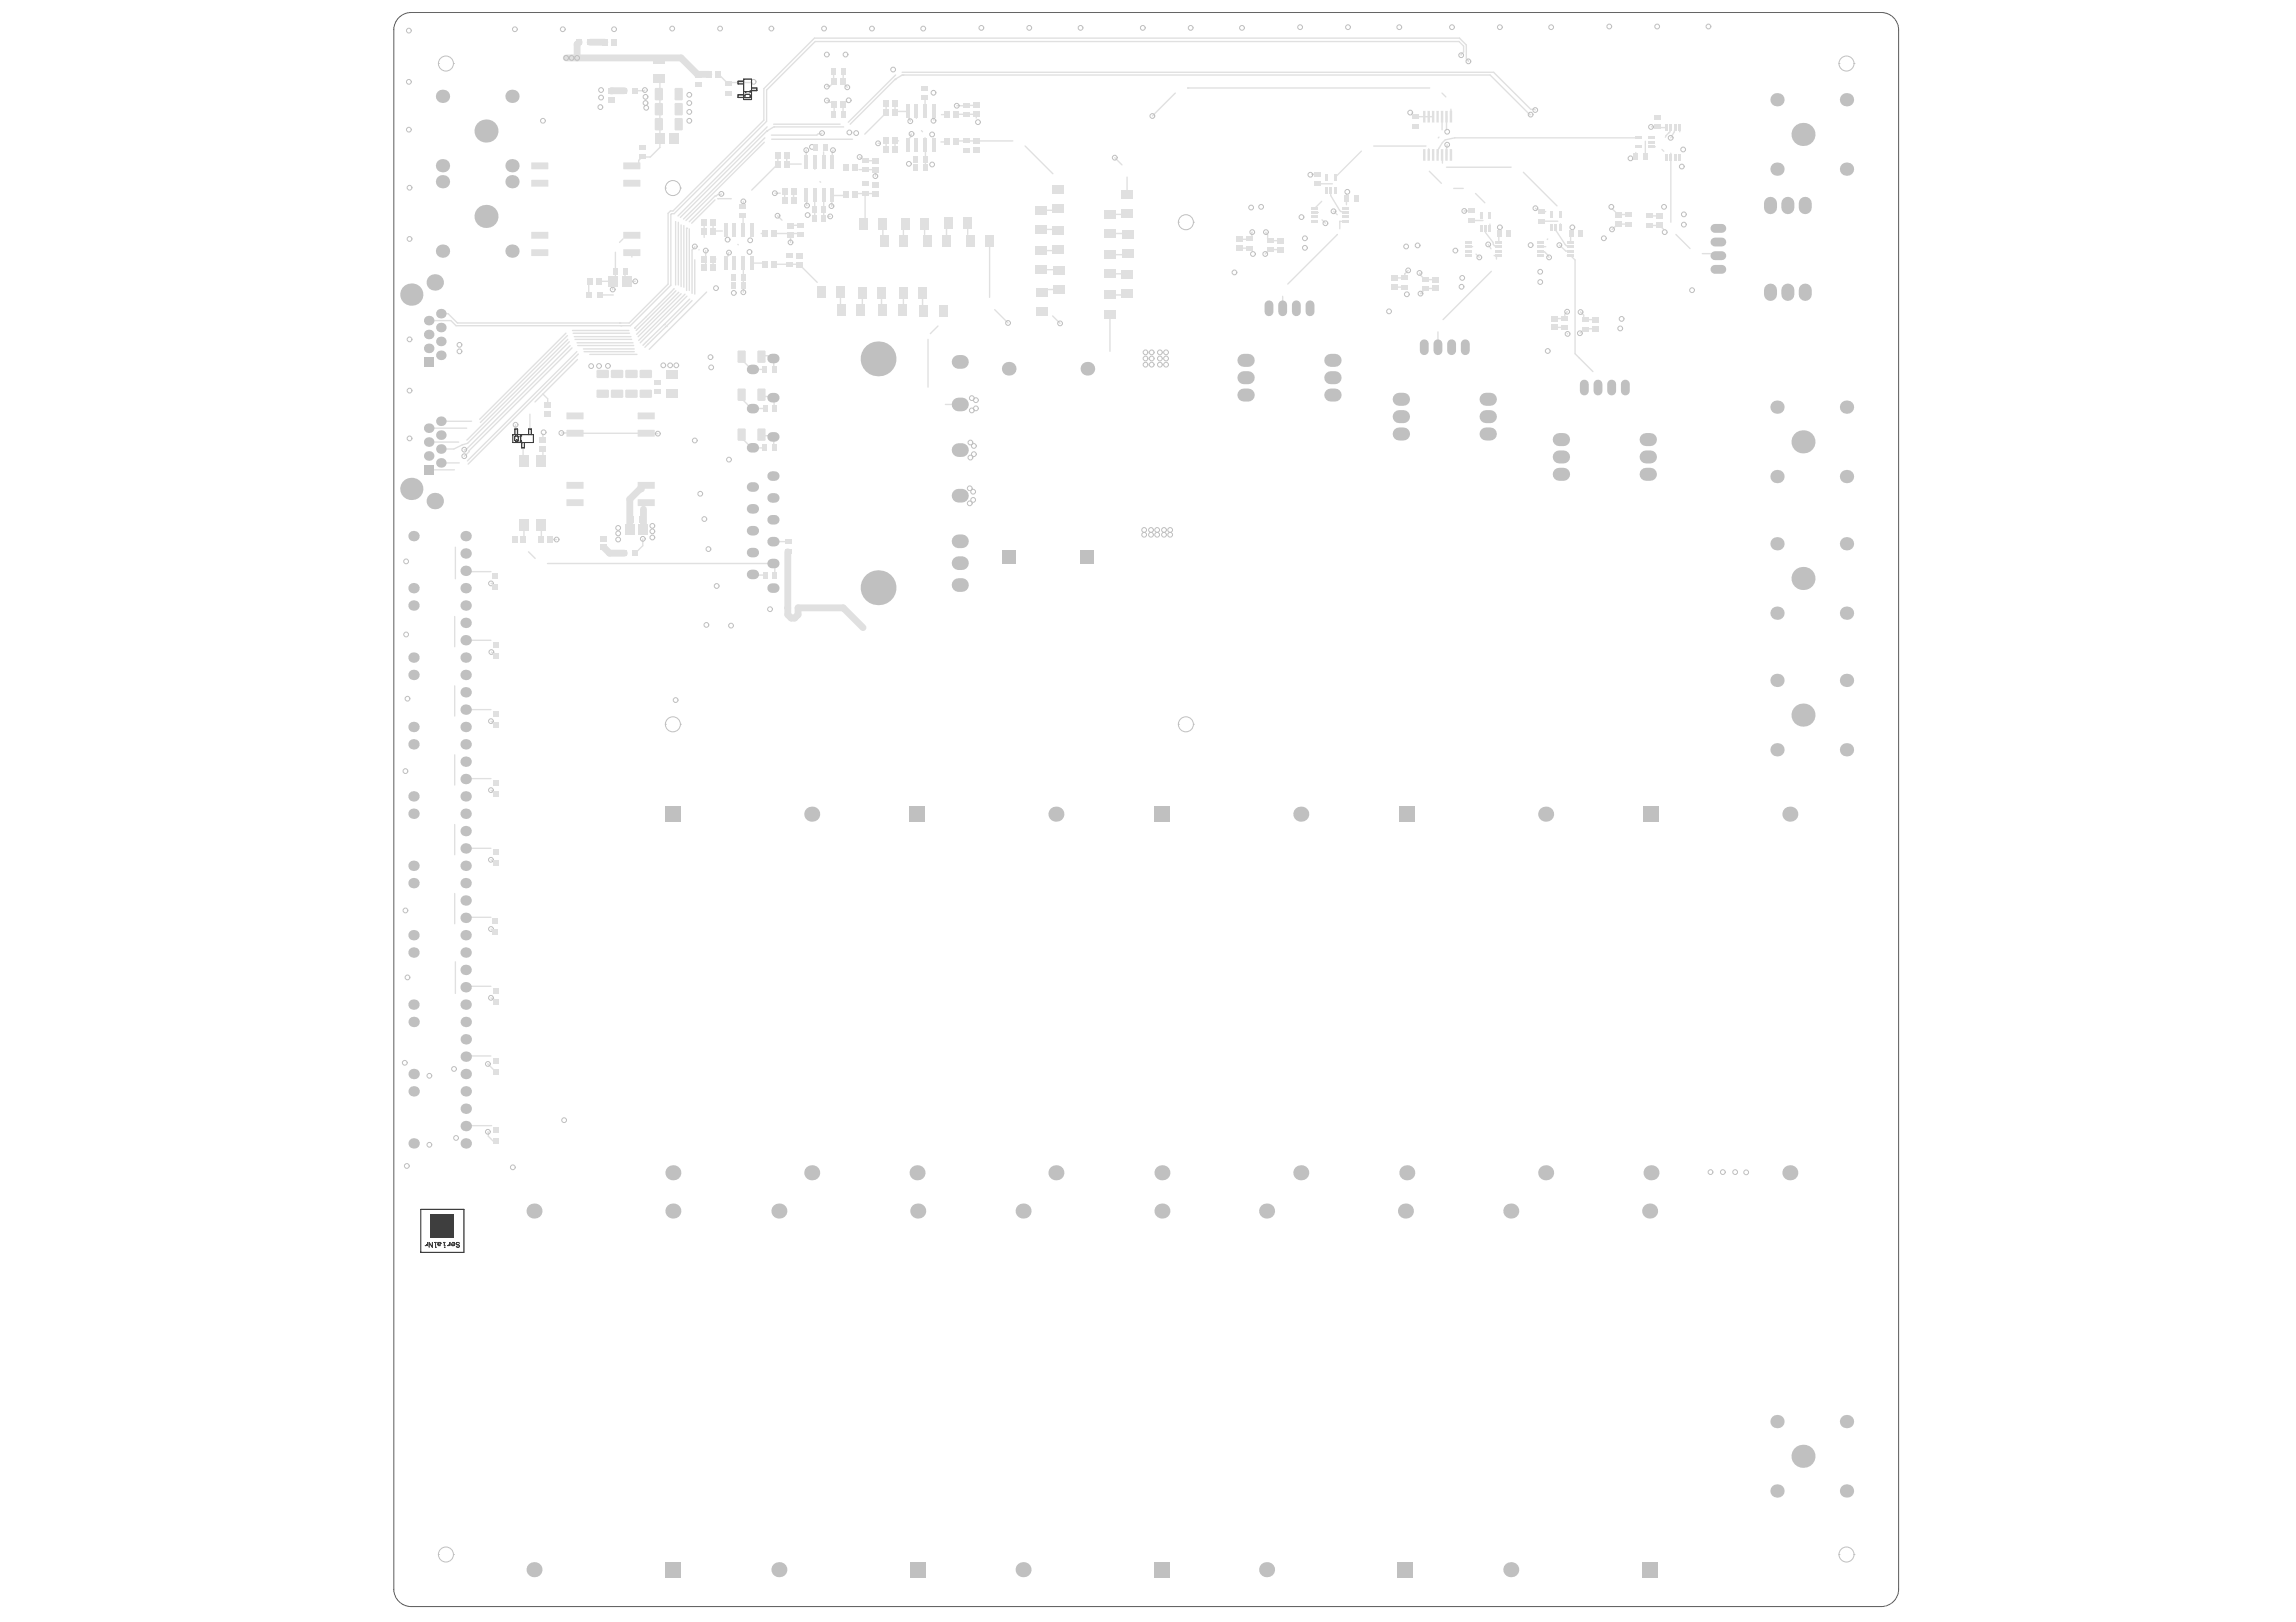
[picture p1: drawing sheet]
<svg xmlns="http://www.w3.org/2000/svg" width="297mm" height="210mm" viewBox="0 0 297 210" stroke-linecap="round" stroke-linejoin="round" font-family="sans-serif">
<g fill="none" stroke="#e0e0e0" stroke-width=".18">
<path d="M83.4 11.7h-.1h-1.1M85.2 10.1l.2 .2v8.8l-1.3 1.2h-1l-.5 .5v.4l-.2 .3h-.7M93.1 9.7l1.1 1.2M94.6 10.7h2.7M98.9 18.4l-10.2 10.1M99 17.8l-10.6 10.6M99.2 17h.1M99.2 17l-11.2 11.1M99.2 16.4l-11.5 11.5M99.8 18h10.5M100 16.5l-.8 .5M100.1 16.1h8.6"/>
<path d="M100.1 16.4h.1M100.2 16.4h8.9M104.3 19.4v1.6M104.3 19.4h.1M106.3 17.2v.1h-.4l-.2 .2h-5.9M106.5 19.7v1.3M107 13h.1l.2 .2h.3l.3 .3v1.2M107.8 19.4l-.1 .2v1.4l.1 .1M107.8 9.3v1.1M107.9 10.6l-.5 .5h-.4v.1M109.1 9.3v1.2M109.2 10.9l.4 .4"/>
<path d="M109.6 13.1l-.5 .5v1.2M109.7 15.8h.1M113.6 18.5h.3M114.6 13.5v1.1l-2.7 2.8M114.6 18.2v1.2M115.8 13.5v1.1M115.8 10.3h.1M115.8 10.3l-5.8 5.8M115.9 9.7l-6.1 6.1M116.2 14.4h1.2l.2 .2v.8l.2 .3M116.3 18.2h-.5v1.2M116.7 9.7l-.9 .5"/>
<path d="M116.7 9.7h.1M116.7 9.4h76.5l4.8 4.8h.5h.1M116.8 9.7h.1M116.8 9.7h76l5.1 5.1h.1M117.9 17.3l-.1 .4-.4 .4v.6M118.6 14.4v.9M119.2 16.9l.2 .1M119.7 12.7v1.7M119.7 17.8v1M119.7 18.9v2.8l.1-.1M120.8 14.4v1.2M120.8 17.9v.9"/>
<path d="M121.7 18.4h.9M121.8 14.8h.8M123.8 14.8h2.5v.5M124 18.2h7M126.3 13.6l-2.5 .1M132.6 18.9l3.6 3.6M152.1 12l-3 3M153.6 11.4h.1M153.6 11.4h31.4M176.1 19.6l-3.4 3.3M177.7 18.9h6.8M182.6 14.6l.5 .5"/>
<path d="M183.1 15.1h.1M183.1 15.1h2.3M184.8 19.3v.8M185.4 19.4v.7M186.2 17.8h-.1M186.6 12l.5 .5M186.6 15.1v1.7M187.1 15.1v1.7M187.2 18.7l-.1 1.4M187.7 14.1v1M189 7.1l.3-.4v-.7l-.5-.6h-83.3l-6.3 6.3v4l-12 12h-.3l-.1 .1v9.1l-5.2 5.3h-22.6l-.7-.7h-2.8M190 7.9l-.3-.3v-1.8l-.9-.9h-83.4l-6.6 6.6v4.1l-11.7 11.7h-.4l-.3 .3v9.2l-5 5h-22.2l-1.2-1.2h-1"/>
<path d="M211.6 19.7v.6h-.1M211.9 17.8h-23.7a2.13 2.13 0 0 0-2.2 2.3M212.9 18.3v2M213.3 17.8h.3M213.6 18.4h.3M213.6 19h.5M213.6 16.4h.8M214.7 16.5h.9M215 19.3l.2 .3M215.5 17.8h.1M215.9 17.2h.1M216.2 16.5a1.35 1.35 0 0 1-.7 1.2"/>
<path d="M216.2 19.8v9M216.7 16.5l-.1 .6-.5 .7M217.3 16.5v.6M76.2 36.6v1.6M77.5 36.4h1.9M77.6 38.2h1.8M79.3 36.6v.9M79.6 32.6v3.2M80.6 30.9l-.4 .5M81.1 34.9l-.2 .2v.7M81.1 36.4h1.1M81.7 32.7v.6"/>
<path d="M86.8 37.8l-4.7 4.7M87 38.1l-4.7 4.7M87.2 37.4l-.4 .4M87.2 37.4h.1M87.4 28.7v8.2M87.4 37.6l-.3 .4M87.8 28.8v8.1M87.8 37.8l-5.4 5.5M88.1 29.1v8M88.1 38l-5.5 5.6M88.5 29.2v8M88.6 38.1l-6 6"/>
<path d="M88.8 29.5h.1M88.8 29.5v8.1M88.9 38.3l-6.1 6.1M89.2 29.6v8M89.2 38.7l-3.3 3.3M89.5 38.9l-3.3 3.3M89.9 31.9l-.4 .5v5.6M89.9 33.6v4.5M90.4 32.3h.1M91.1 28.7v2M91.3 32.4v1.8M91.4 37.8l-7.4 7.4"/>
<path d="M92.3 28.7v1.2h1.2M92.5 25.9l-3 3M92.6 33.5h-.3v1.2M92.9 25.7h1.7M92.9 25.7h.1M93.3 25.1l-.1 .1h-.4l-.1 .2h-.2l-3.3 3.3M93.9 29.7v.7M94.3 32.7l-.1 .4-.3 .3v.6M95 29.7v.9M95.5 31.6v.1M96.1 28v1.7M96.2 26.1l-.1 .6"/>
<path d="M96.2 33.3v4.5M97.3 33.3v.7h1.4M97.3 29.7v.9M98.5 30.2h.5M100.2 30.2h2.9M100.2 34.2h3.1M100.2 25h.7M100.6 27.9l.6 .6M100.6 20.1v1.1l-3.3 3.4M101.5 24.8v1.1M101.8 20.1v1.1h1.9M102.3 30.3v1.1"/>
<path d="M102.8 29.2h.8M103 24.8h-.3v1.1M103.4 34.2l2.3 2.3M104.3 25.3l.1 1.3M104.3 21h.1M105.4 26v2M105.4 21v.9M106.1 23.5l.1 .1M106.5 24.5v.8M106.6 26v2M107.1 28h.3M108.7 37.8v2.1"/>
<path d="M109.1 25.3h-1.4l-.1 1.4M109.4 21.7h.1M110.9 25h2.3M111.1 22h2.2v.7M111.2 20.3l.2 .2M111.4 20.5h.1M111.6 37.9v1.6M111.9 25v3.6M112.1 20.8h1.2M113.2 22.8h.1M114 37.9v1.8M114.2 29v1.8"/>
<path d="M116.9 29.6v1.6M116.9 37.9v1.8M119.4 37.9v1.9M119.6 29v1.3M122.4 29.5v1.7M125.2 28.9v1.4M128 31.2v7.3M134.7 29.7h1.7M134.7 34.9h2M134.7 32.4h2M134.7 27.2h1.7M135.6 37.5h1.4"/>
<path d="M136.9 24.1v.5M143.6 38.2h1.8M143.6 35.4h2M143.6 33h1.9M143.6 30.2h2.1M143.6 27.7h2M144.2 20.4l1 .9M145.8 22.9v2.3M160.3 32.1h1.2M160.3 31h1.2M161.7 32.2l.2 .2M162 30v.7l-.3 .2"/>
<path d="M163.8 30v.2l.2 .2v.5l.3 .2M164.2 32.4l-.5 .5M164.3 31.1h.1M164.4 32.3h1.2M164.4 31.1h1.2M165.9 38.4v1.5M169.7 22.5h.9M170.1 27.5h.5M170.4 23.8h2M171 26.1l-.9 .8M171 28.4l.5 .5M172.2 24.6v.7l1.1 1.9 .2 .2 .5 .1"/>
<path d="M172.5 27.3l.5 .5M172.7 24.3v.3M173 30.4l-6.4 6.4M173 30.4h.1M173.3 28.7v.9M173.3 28.6v.1M173.3 28.6h.7M174.2 25.1v1.4M180.4 37.2h1.2M181.7 37.2v.2M182.2 35l-.5 .4v.6h-1.2M183.6 35.3l.1 .3 .7 .5"/>
<path d="M183.8 38h.1M184.3 20.1v.5M184.4 36.1h.1M184.4 37.4l-.6 .6M184.5 36.2h1.2M184.5 37.3h1.2M184.9 22.2l1.6 1.5M186.6 20.1v1M187.1 21.6h8.4M188.1 24.4h1.2M189.4 27.3h.1M189.4 27.3h.9"/>
<path d="M190 31.9h.5M190 31.3h.1M190.3 28.5h1.6M190.9 25l1.2 1.2M191 32.9l.4 .4M191.5 27.8l.1 .1M191.6 29.6v.2M192.2 29.6v.5l1 1.3v.2l.2 .2 .5 .1M192.5 31.6l.4 .6M192.8 27.8v.1M192.8 29v.6M192.9 35.1l-6.2 6.3"/>
<path d="M193.3 33.1h.3v.4M193.9 30.3v1M193.9 29.6v.6M197.1 22.3l4.3 4.3M198.6 26.9l.2 .2M199.3 32.5l.1 .1h.4l.5 .5 .1 .2M199.3 31.9h.7M199.4 28.6h2.1M199.4 27.4h.6M200.2 30.9v.1M200.7 29.4v.4M201.3 29.4v.4l1.2 1.8 .1 .2 .6 .1"/>
<path d="M201.7 31.7l.9 .8h.6M201.9 29v.4M202.8 33.1h.4l.6 .5v12.2l2.3 2.3M203.2 30.4v.9M203.3 29.8v.4M208.6 27l.8 .8M209.4 29l-.8 .7M209.5 27.8h1.2M209.5 29h1.2M213.4 29.2h1.2M213.4 27.9h1.2M214.7 29.1l.5 .6"/>
<path d="M214.8 27.8l-.1 .2M216.7 20.4h.1M216.8 30.3l1.8 1.9M220.2 32.8h1.8l.3 .3M55.5 55.4h4.9M55.5 57.2h3.8M57 54.5h4M57 59.9h2.4M60.4 56.9h.1M60.5 59.6h.1M62.1 54.3h.1M66.7 55v.7"/>
<path d="M67.7 57.6v1.8M68.6 53.6v2.2M70.2 51l.7 .6v.8M70.2 51l-1 1M70.2 56.2v.8M70.2 58.1v1.1M72.6 56h1.8M73.2 43.1l-11.1 11.1M73.4 43.4l-11.3 11.3M73.5 43.9l-13 13M73.7 44.2l-13.2 13.2-.7 .2-1.1 .5h-1.7M73.8 44.7l-13.6 13.5h-.1"/>
<path d="M74 45l-13.9 14M74.1 42.8h7.3M74.1 43.1h7.3M74.3 43.6h7.3M74.4 43.9h7.3M74.4 56.1h10.7M74.6 45.5l-14.1 14.1M74.7 44.4h7.2M74.7 46.5l-4.5 4.5M74.7 44.7h7.3M74.8 45.8l-14.2 14.3M75.5 45.2h6.6"/>
<path d="M75.6 45.5h6.5M76.3 45.9h6.1M80.2 41.8h.1M80.3 42.2h.1M82.1 42.5h.1M83.6 44.3l-.4 .4M85.9 42h.1M85.9 42l-2.3 2.3M86.2 42.3l-2.8 2.6M86.2 42.2h.1M95.8 50.8l.3 .3v.6l1.1 1.2 1.8-.1M95.8 45.8l.3 .3v.6l1.1 1.1h1.7"/>
<path d="M95.9 56l.3 .3v.6l1 1.1h1.7M97.4 58h.1M98.3 45.8l.3 .2h.7l.4 .4h.4v1.4M98.3 50.8v.2l.3 .3h1.3l.2 .3v1.2h.1M98.4 56l.3 .4h1.2l.2 .2v1.4M98.8 47.8h.1M120.1 43.9v6.2M120.4 43.2h.1M121.3 42.2l-.9 1M122 40.2v.4M122.3 52.3h1.9M128.7 40.1l1.7 1.7"/>
<path d="M136.2 40.9l.9 1M140.7 47.7h.7M143.6 40.6v4.9M186 42.9v2M201.1 41.2h1.2M201.1 42.4h1.2M202.7 40.3l-.3 .3v.6M202.8 43.2h.1M204.5 40.4l.4 .4v.3l.2 .3h1.2M204.5 40.4h.1M204.8 42.7l-.4 .4M205.2 42.5h1.2"/>
<path d="M206.7 49.7v.5M55.5 60.8h3.3M58.8 79.8v3.9M58.9 70.8v4.1M60.2 74h3.3M63.5 75.5l.5 .4M67.8 68v1.7M68.4 71.4l.8 .9M70 68v1.8M70.8 72.9h29.3M71.2 69.8h.8M83.2 69.7v.9l-1 1"/>
<path d="M97.6 74.4h1.4M99 74.4h.1M100.1 70.1h1.9M100.1 70.1h.1M100.2 73.4v1M102 71.3l-.1 .1M58.8 88.8v3.9M58.8 97.7v3.9M60.2 82.9h3.3M60.2 91.8h3.3M63.5 93.3l.3 .1 .2 .4M63.6 84.4l.2 .1 .4 .3"/>
<path d="M64.2 84.8h.1M58.8 106.7v3.9M58.8 115.6v3.9M60.2 100.8h3.3M60.2 109.8h3.3M60.2 118.7h3.3M63.5 111.3h.3l.3 .4M63.5 102.3h.3l.3 .4M58.9 124.5v4.1M60.2 127.6h3.3M60.3 136.7h3.2M63.1 137.7h.1"/>
<path d="M63.1 137.7l1 1M63.5 129.1l.3 .1 .4 .4M63.5 120.2l.2 .1 .4 .4M64.1 120.7h.1M60.3 145.7h3.3M63.1 146.5l.1 .5 .5 .6h.4"/>
</g>
<path d="M73.2 7.5h14.9l2.1 2.1h1.5M74.9 5.5l-.2 .2v1.8M76.3 5.5h1.9M80.8 11.7l-1.7 .1M78.1 70.8l.8 .8h1.9M83 63.3h-.2l-1.3 1.3v4M83.2 65.9v2.7M101.9 71.4v8.1l.5 .5h.4l.4-.5v-.8h5.9l2.6 2.5" fill="none" stroke="#e0e0e0" stroke-width=".89"/>
<g fill="none" stroke="#c0c0c0" stroke-width=".13">
<circle cx="52.9" cy="4" r=".31"/>
<circle cx="52.9" cy="10.6" r=".31"/>
<circle cx="52.9" cy="16.8" r=".31"/>
<circle cx="66.6" cy="3.8" r=".31"/>
<circle cx="70.2" cy="15.6" r=".31"/>
<circle cx="72.8" cy="3.8" r=".31"/>
<circle cx="73.2" cy="7.5" r=".31"/>
<circle cx="74" cy="7.5" r=".31"/>
<circle cx="74.7" cy="7.5" r=".31"/>
<circle cx="77.7" cy="13.9" r=".31"/>
<circle cx="77.8" cy="12.6" r=".31"/>
<circle cx="77.8" cy="11.7" r=".31"/>
<circle cx="79.4" cy="3.8" r=".31"/>
<circle cx="83.4" cy="11.7" r=".31"/>
<circle cx="83.5" cy="13.3" r=".31"/>
<circle cx="83.5" cy="12.5" r=".31"/>
<circle cx="83.6" cy="14" r=".31"/>
<circle cx="87" cy="3.7" r=".31"/>
<circle cx="89.2" cy="13.3" r=".31"/>
<circle cx="89.2" cy="15.6" r=".31"/>
<circle cx="89.2" cy="12.3" r=".31"/>
<circle cx="89.2" cy="14.5" r=".31"/>
<circle cx="93.2" cy="3.7" r=".31"/>
<circle cx="97.5" cy="10.6" r=".31"/>
<circle cx="99.8" cy="3.7" r=".31"/>
<circle cx="104.3" cy="19.4" r=".31"/>
<circle cx="105" cy="19" r=".31"/>
<circle cx="106.3" cy="17.2" r=".31"/>
<circle cx="106.6" cy="3.7" r=".31"/>
<circle cx="107" cy="7.1" r=".31"/>
<circle cx="107" cy="11.2" r=".31"/>
<circle cx="107" cy="13" r=".31"/>
<circle cx="107.8" cy="19.4" r=".31"/>
<circle cx="109.4" cy="7.1" r=".31"/>
<circle cx="109.6" cy="11.3" r=".31"/>
<circle cx="109.8" cy="13" r=".31"/>
<circle cx="109.9" cy="17.1" r=".31"/>
<circle cx="110.8" cy="17.2" r=".31"/>
<circle cx="112.8" cy="3.7" r=".31"/>
<circle cx="113.6" cy="18.5" r=".31"/>
<circle cx="115.5" cy="9" r=".31"/>
<circle cx="117.8" cy="15.7" r=".31"/>
<circle cx="117.9" cy="17.3" r=".31"/>
<circle cx="119.4" cy="3.7" r=".31"/>
<circle cx="120.6" cy="17.4" r=".31"/>
<circle cx="120.8" cy="15.6" r=".31"/>
<circle cx="120.8" cy="12" r=".31"/>
<circle cx="123.8" cy="13.7" r=".31"/>
<circle cx="126.5" cy="15.8" r=".31"/>
<circle cx="127" cy="3.6" r=".31"/>
<circle cx="133.2" cy="3.6" r=".31"/>
<circle cx="139.8" cy="3.6" r=".31"/>
<circle cx="147.8" cy="3.6" r=".31"/>
<circle cx="149.1" cy="15" r=".31"/>
<circle cx="154" cy="3.6" r=".31"/>
<circle cx="160.7" cy="3.6" r=".31"/>
<circle cx="168.2" cy="3.5" r=".31"/>
<circle cx="174.4" cy="3.5" r=".31"/>
<circle cx="181" cy="3.5" r=".31"/>
<circle cx="182.4" cy="14.6" r=".31"/>
<circle cx="187.2" cy="17" r=".31"/>
<circle cx="187.2" cy="18.7" r=".31"/>
<circle cx="187.8" cy="3.5" r=".31"/>
<circle cx="189" cy="7.1" r=".31"/>
<circle cx="190" cy="7.9" r=".31"/>
<circle cx="194" cy="3.5" r=".31"/>
<circle cx="198" cy="14.8" r=".31"/>
<circle cx="198.6" cy="14.2" r=".31"/>
<circle cx="200.7" cy="3.5" r=".31"/>
<circle cx="208.2" cy="3.4" r=".31"/>
<circle cx="213.6" cy="16.4" r=".31"/>
<circle cx="214.4" cy="3.4" r=".31"/>
<circle cx="216.1" cy="17.8" r=".31"/>
<circle cx="217.8" cy="19.3" r=".31"/>
<circle cx="221" cy="3.4" r=".31"/>
<circle cx="53" cy="30.9" r=".31"/>
<circle cx="53" cy="24.3" r=".31"/>
<circle cx="79.3" cy="37.5" r=".31"/>
<circle cx="82.2" cy="36.4" r=".31"/>
<circle cx="89.9" cy="31.9" r=".31"/>
<circle cx="91.3" cy="32.4" r=".31"/>
<circle cx="92.6" cy="37.3" r=".31"/>
<circle cx="93.3" cy="25.1" r=".31"/>
<circle cx="94.1" cy="31" r=".31"/>
<circle cx="94.3" cy="32.7" r=".31"/>
<circle cx="94.9" cy="37.9" r=".31"/>
<circle cx="96.2" cy="26.1" r=".31"/>
<circle cx="96.2" cy="37.8" r=".31"/>
<circle cx="97" cy="32.6" r=".31"/>
<circle cx="97.1" cy="31.1" r=".31"/>
<circle cx="100.2" cy="25" r=".31"/>
<circle cx="100.6" cy="27.9" r=".31"/>
<circle cx="102.3" cy="31.4" r=".31"/>
<circle cx="104.4" cy="26.6" r=".31"/>
<circle cx="104.5" cy="27.8" r=".31"/>
<circle cx="107.4" cy="28" r=".31"/>
<circle cx="107.6" cy="26.7" r=".31"/>
<circle cx="111.2" cy="20.3" r=".31"/>
<circle cx="113.2" cy="22.8" r=".31"/>
<circle cx="117.6" cy="21.2" r=".31"/>
<circle cx="120.6" cy="21.3" r=".31"/>
<circle cx="144.2" cy="20.4" r=".31"/>
<circle cx="159.7" cy="35.3" r=".31"/>
<circle cx="161.9" cy="26.9" r=".31"/>
<circle cx="162" cy="30" r=".31"/>
<circle cx="162.1" cy="32.9" r=".31"/>
<circle cx="163.2" cy="26.8" r=".31"/>
<circle cx="163.7" cy="32.9" r=".31"/>
<circle cx="163.8" cy="30" r=".31"/>
<circle cx="168.4" cy="28.1" r=".31"/>
<circle cx="168.8" cy="30.8" r=".31"/>
<circle cx="168.8" cy="32.1" r=".31"/>
<circle cx="169.5" cy="22.6" r=".31"/>
<circle cx="171.5" cy="28.9" r=".31"/>
<circle cx="172.5" cy="27.3" r=".31"/>
<circle cx="174.3" cy="24.8" r=".31"/>
<circle cx="181.9" cy="31.9" r=".31"/>
<circle cx="182" cy="38.1" r=".31"/>
<circle cx="182.2" cy="35" r=".31"/>
<circle cx="183.4" cy="31.8" r=".31"/>
<circle cx="183.6" cy="35.3" r=".31"/>
<circle cx="183.8" cy="38" r=".31"/>
<circle cx="188.3" cy="32.4" r=".31"/>
<circle cx="189.1" cy="37.1" r=".31"/>
<circle cx="189.2" cy="36" r=".31"/>
<circle cx="189.4" cy="27.3" r=".31"/>
<circle cx="191.4" cy="33.3" r=".31"/>
<circle cx="192.5" cy="31.6" r=".31"/>
<circle cx="194" cy="29.4" r=".31"/>
<circle cx="198" cy="31.7" r=".31"/>
<circle cx="198.6" cy="26.9" r=".31"/>
<circle cx="199.3" cy="35.2" r=".31"/>
<circle cx="199.3" cy="36.5" r=".31"/>
<circle cx="200.4" cy="33.3" r=".31"/>
<circle cx="201.7" cy="31.7" r=".31"/>
<circle cx="203.4" cy="29.4" r=".31"/>
<circle cx="207.5" cy="30.8" r=".31"/>
<circle cx="208.5" cy="26.8" r=".31"/>
<circle cx="208.6" cy="29.7" r=".31"/>
<circle cx="210.9" cy="20.5" r=".31"/>
<circle cx="215.3" cy="26.8" r=".31"/>
<circle cx="215.4" cy="30" r=".31"/>
<circle cx="217.6" cy="21.6" r=".31"/>
<circle cx="217.8" cy="29.1" r=".31"/>
<circle cx="217.8" cy="27.7" r=".31"/>
<circle cx="218.9" cy="37.6" r=".31"/>
<circle cx="53" cy="43.9" r=".31"/>
<circle cx="53" cy="56.7" r=".31"/>
<circle cx="53" cy="50.5" r=".31"/>
<circle cx="59.4" cy="45.5" r=".31"/>
<circle cx="59.4" cy="44.6" r=".31"/>
<circle cx="60.1" cy="59" r=".31"/>
<circle cx="60.1" cy="58.2" r=".31"/>
<circle cx="66.7" cy="55" r=".31"/>
<circle cx="70.3" cy="55.9" r=".31"/>
<circle cx="72.6" cy="56" r=".31"/>
<circle cx="76.5" cy="47.4" r=".31"/>
<circle cx="77.5" cy="47.4" r=".31"/>
<circle cx="78.6" cy="47.3" r=".31"/>
<circle cx="85.1" cy="56.1" r=".31"/>
<circle cx="85.8" cy="47.3" r=".31"/>
<circle cx="86.7" cy="47.3" r=".31"/>
<circle cx="87.5" cy="47.3" r=".31"/>
<circle cx="89.9" cy="57" r=".31"/>
<circle cx="91.9" cy="46.2" r=".31"/>
<circle cx="92" cy="47.5" r=".31"/>
<circle cx="94.3" cy="59.5" r=".31"/>
<circle cx="125.5" cy="57.3" r=".31"/>
<circle cx="125.5" cy="59.2" r=".31"/>
<circle cx="125.7" cy="53.1" r=".31"/>
<circle cx="125.7" cy="51.5" r=".31"/>
<circle cx="126" cy="57.7" r=".31"/>
<circle cx="126" cy="58.8" r=".31"/>
<circle cx="126.3" cy="52.8" r=".31"/>
<circle cx="126.3" cy="51.8" r=".31"/>
<circle cx="130.4" cy="41.8" r=".31"/>
<circle cx="137.1" cy="41.9" r=".31"/>
<circle cx="148.2" cy="47.2" r=".31"/>
<circle cx="148.2" cy="45.6" r=".31"/>
<circle cx="148.2" cy="46.4" r=".31"/>
<circle cx="149" cy="47.2" r=".31"/>
<circle cx="149" cy="45.6" r=".31"/>
<circle cx="149" cy="46.4" r=".31"/>
<circle cx="150.1" cy="47.2" r=".31"/>
<circle cx="150.1" cy="45.6" r=".31"/>
<circle cx="150.1" cy="46.4" r=".31"/>
<circle cx="150.9" cy="47.2" r=".31"/>
<circle cx="150.9" cy="45.6" r=".31"/>
<circle cx="150.9" cy="46.4" r=".31"/>
<circle cx="179.7" cy="40.3" r=".31"/>
<circle cx="200.2" cy="45.4" r=".31"/>
<circle cx="202.7" cy="40.3" r=".31"/>
<circle cx="202.8" cy="43.2" r=".31"/>
<circle cx="204.4" cy="43.1" r=".31"/>
<circle cx="204.5" cy="40.4" r=".31"/>
<circle cx="209.6" cy="42.5" r=".31"/>
<circle cx="209.8" cy="41.3" r=".31"/>
<circle cx="52.5" cy="72.7" r=".31"/>
<circle cx="63.5" cy="75.5" r=".31"/>
<circle cx="72" cy="69.8" r=".31"/>
<circle cx="80" cy="69" r=".31"/>
<circle cx="80" cy="68.3" r=".31"/>
<circle cx="80" cy="69.8" r=".31"/>
<circle cx="83.2" cy="69.7" r=".31"/>
<circle cx="84.4" cy="68.8" r=".31"/>
<circle cx="84.4" cy="68.1" r=".31"/>
<circle cx="84.4" cy="69.6" r=".31"/>
<circle cx="90.6" cy="63.9" r=".31"/>
<circle cx="91.1" cy="67.2" r=".31"/>
<circle cx="91.7" cy="71.1" r=".31"/>
<circle cx="92.7" cy="75.8" r=".31"/>
<circle cx="99.6" cy="78.8" r=".31"/>
<circle cx="125.5" cy="65.1" r=".31"/>
<circle cx="125.5" cy="63.2" r=".31"/>
<circle cx="125.9" cy="64.7" r=".31"/>
<circle cx="125.9" cy="63.6" r=".31"/>
<circle cx="148" cy="69.2" r=".31"/>
<circle cx="148" cy="68.6" r=".31"/>
<circle cx="148.9" cy="69.2" r=".31"/>
<circle cx="148.9" cy="68.6" r=".31"/>
<circle cx="149.7" cy="69.2" r=".31"/>
<circle cx="149.7" cy="68.6" r=".31"/>
<circle cx="150.6" cy="69.2" r=".31"/>
<circle cx="150.6" cy="68.6" r=".31"/>
<circle cx="151.4" cy="69.2" r=".31"/>
<circle cx="151.4" cy="68.6" r=".31"/>
<circle cx="52.5" cy="99.8" r=".31"/>
<circle cx="52.5" cy="82.1" r=".31"/>
<circle cx="52.7" cy="90.4" r=".31"/>
<circle cx="63.5" cy="93.3" r=".31"/>
<circle cx="63.6" cy="84.4" r=".31"/>
<circle cx="87.4" cy="90.6" r=".31"/>
<circle cx="91.4" cy="80.9" r=".31"/>
<circle cx="94.6" cy="81" r=".31"/>
<circle cx="52.5" cy="117.8" r=".31"/>
<circle cx="63.5" cy="111.3" r=".31"/>
<circle cx="63.5" cy="102.3" r=".31"/>
<circle cx="52.4" cy="137.5" r=".31"/>
<circle cx="52.7" cy="126.5" r=".31"/>
<circle cx="55.5" cy="139.2" r=".31"/>
<circle cx="58.7" cy="138.3" r=".31"/>
<circle cx="63.1" cy="137.7" r=".31"/>
<circle cx="63.5" cy="129.1" r=".31"/>
<circle cx="63.5" cy="120.2" r=".31"/>
<circle cx="52.6" cy="150.9" r=".31"/>
<circle cx="55.5" cy="148.1" r=".31"/>
<circle cx="59" cy="147.3" r=".31"/>
<circle cx="63.1" cy="146.5" r=".31"/>
<circle cx="66.3" cy="151.1" r=".31"/>
<circle cx="73" cy="145" r=".31"/>
<circle cx="221.3" cy="151.7" r=".31"/>
<circle cx="222.9" cy="151.7" r=".31"/>
<circle cx="224.5" cy="151.7" r=".31"/>
<circle cx="225.9" cy="151.7" r=".31"/>
</g>
<g fill="#c0c0c0">
<circle cx="229.9" cy="70.4" r=".86"/>
<circle cx="200" cy="105.4" r=".97"/>
<circle cx="231.6" cy="105.4" r=".97"/>
<circle cx="238.9" cy="97" r=".86"/>
<circle cx="229.9" cy="97" r=".86"/>
<circle cx="233.3" cy="92.5" r="1.49"/>
<circle cx="229.9" cy="88" r=".86"/>
<circle cx="238.9" cy="88" r=".86"/>
<circle cx="229.9" cy="79.4" r=".86"/>
<circle cx="238.9" cy="79.4" r=".86"/>
<circle cx="233.3" cy="74.9" r="1.49"/>
<circle cx="238.9" cy="70.4" r=".86"/>
</g>
<g fill="#c0c0c0">
<path d="M181 104.4h2v1.9h-2z" fill-rule="evenodd"/>
<path d="M212.6 104.4h2v1.9h-2z" fill-rule="evenodd"/>
</g>
<path d="M213 56.9h.5" fill="none" stroke="#c0c0c0" stroke-width="1.7"/>
<g fill="#c0c0c0">
<circle cx="229.9" cy="61.7" r=".86"/>
<circle cx="238.9" cy="61.7" r=".86"/>
</g>
<path d="M201.7 59.1h.6M213 59.1h.5M201.7 61.4h.6M213 61.4h.5" fill="none" stroke="#c0c0c0" stroke-width="1.7"/>
<circle cx="233.3" cy="57.2" r="1.49" fill="#c0c0c0"/>
<path d="M181 56.2h.6M181 53.9h.6M192.3 56.2h.5M192.3 53.9h.5M201.7 56.9h.6" fill="none" stroke="#c0c0c0" stroke-width="1.7"/>
<g fill="#c0c0c0">
<circle cx="229.9" cy="52.7" r=".86"/>
<circle cx="238.9" cy="52.7" r=".86"/>
</g>
<path d="M160.9 51.1h.6M160.9 48.9h.6M172.2 51.1h.5M172.2 48.9h.5M181 51.7h.6M192.3 51.7h.5" fill="none" stroke="#c0c0c0" stroke-width="1.7"/>
<path d="M205 49.7v.9M206.7 49.7v.9M208.5 49.7v.9M210.3 49.7v.9" fill="none" stroke="#c0c0c0" stroke-width="1.1"/>
<path d="M139.8 71.1h1.8v1.8h-1.8z" fill-rule="evenodd" fill="#c0c0c0"/>
<path d="M124 72.9h.5" fill="none" stroke="#c0c0c0" stroke-width="1.8"/>
<path d="M129.6 71.1h1.8v1.8h-1.8z" fill-rule="evenodd" fill="#c0c0c0"/>
<path d="M221.9 29.6h.9" fill="none" stroke="#c0c0c0" stroke-width="1.1"/>
<path d="M229.1 26.3v.6M231.3 26.3v.6M233.5 26.3v.6" fill="none" stroke="#c0c0c0" stroke-width="1.7"/>
<g fill="#c0c0c0">
<circle cx="229.9" cy="21.9" r=".86"/>
<circle cx="238.9" cy="21.9" r=".86"/>
<circle cx="233.3" cy="17.4" r="1.49"/>
</g>
<path d="M229.1 37.5v.6M231.3 37.5v.6M233.5 37.5v.6" fill="none" stroke="#c0c0c0" stroke-width="1.7"/>
<path d="M221.9 34.9h.9M221.9 33.1h.9M221.9 31.3h.9" fill="none" stroke="#c0c0c0" stroke-width="1.1"/>
<g fill="#c0c0c0">
<circle cx="229.9" cy="12.9" r=".86"/>
<circle cx="238.9" cy="12.9" r=".86"/>
</g>
<path d="M237.9 8.2h.1M237.9 8.2a.97 .97 0 0 0 1 1 .97 .97 0 0 0 1-1M237.9 8.2a.97 .97 0 0 1 1-1 .97 .97 0 0 1 1 1M239.9 8.2h.1" fill="none" stroke="#c0c0c0" stroke-width=".13"/>
<path d="M184.3 44.5v.9M186 44.5v.9M187.8 44.5v.9M189.6 44.5v.9" fill="none" stroke="#c0c0c0" stroke-width="1.1"/>
<g fill="#c0c0c0">
<circle cx="53.2" cy="38.1" r="1.44"/>
<circle cx="55.5" cy="43.3" r=".62"/>
<circle cx="55.5" cy="45.1" r=".62"/>
<circle cx="55.5" cy="41.5" r=".62"/>
<circle cx="56.2" cy="36.5" r="1.06"/>
<circle cx="57" cy="40.6" r=".62"/>
<circle cx="57" cy="44.2" r=".62"/>
<circle cx="57" cy="46" r=".62"/>
<circle cx="57" cy="42.4" r=".62"/>
<circle cx="57.2" cy="32.5" r=".86"/>
<circle cx="62.9" cy="28" r="1.49"/>
<circle cx="66.2" cy="32.5" r=".86"/>
</g>
<path d="M54.8 46.3h1.3v1.2h-1.3z" fill-rule="evenodd" fill="#c0c0c0"/>
<path d="M86.1 24.3h.1M86.1 24.3a.97 .97 0 0 0 1 1 .97 .97 0 0 0 .9-1M86.1 24.3a.97 .97 0 0 1 1-.9 .97 .97 0 0 1 .9 .9M88 24.3h.1" fill="none" stroke="#c0c0c0" stroke-width=".13"/>
<g fill="#c0c0c0">
<circle cx="66.2" cy="23.5" r=".86"/>
<circle cx="57.2" cy="23.5" r=".86"/>
<circle cx="66.2" cy="21.4" r=".86"/>
<circle cx="57.2" cy="21.4" r=".86"/>
<circle cx="62.9" cy="17" r="1.49"/>
</g>
<path d="M56.7 8.2h.1M56.7 8.2a.97 .97 0 0 0 1 1 .97 .97 0 0 0 1-1M56.7 8.2a.97 .97 0 0 1 1-1 .97 .97 0 0 1 1 1M58.7 8.2h.1M152.4 28.8a.97 .97 0 0 0 1 .9 .97 .97 0 0 0 1-.9M152.4 28.8a.97 .97 0 0 1 1-1 .97 .97 0 0 1 1 1M152.4 28.8h.1M154.4 28.8h.1" fill="none" stroke="#c0c0c0" stroke-width=".13"/>
<path d="M160.9 46.6h.6M172.2 46.6h.5" fill="none" stroke="#c0c0c0" stroke-width="1.7"/>
<path d="M164.2 39.4v.9M165.9 39.4v.9M167.7 39.4v.9M169.5 39.4v.9" fill="none" stroke="#c0c0c0" stroke-width="1.1"/>
<path d="M99.9 46.4h.3" fill="none" stroke="#c0c0c0" stroke-width="1.2"/>
<g fill="#c0c0c0">
<circle cx="66.2" cy="12.5" r=".86"/>
<circle cx="57.2" cy="12.5" r=".86"/>
</g>
<path d="M56.7 201.2h.1M56.7 201.2a.97 .97 0 0 0 1 .9 .97 .97 0 0 0 1-.9M56.7 201.2a.97 .97 0 0 1 1-1 .97 .97 0 0 1 1 1M58.7 201.2h.1" fill="none" stroke="#c0c0c0" stroke-width=".13"/>
<g fill="#c0c0c0">
<circle cx="53.5" cy="123.3" r=".67"/>
<circle cx="53.5" cy="148" r=".67"/>
<circle cx="53.5" cy="141.2" r=".67"/>
<circle cx="53.5" cy="139" r=".67"/>
<circle cx="53.5" cy="132.3" r=".67"/>
<circle cx="53.5" cy="130" r=".67"/>
<circle cx="53.5" cy="121" r=".67"/>
<circle cx="53.5" cy="114.3" r=".67"/>
<circle cx="60.2" cy="114.3" r=".67"/>
<circle cx="53.5" cy="112" r=".67"/>
<circle cx="60.2" cy="112" r=".67"/>
<circle cx="60.2" cy="109.8" r=".67"/>
<circle cx="60.2" cy="107.6" r=".67"/>
<circle cx="53.5" cy="105.3" r=".67"/>
<circle cx="60.2" cy="105.3" r=".67"/>
<circle cx="53.5" cy="103.1" r=".67"/>
<circle cx="60.2" cy="103.1" r=".67"/>
<circle cx="60.2" cy="94.1" r=".67"/>
<circle cx="60.2" cy="98.6" r=".67"/>
<circle cx="53.5" cy="96.3" r=".67"/>
<circle cx="60.2" cy="96.3" r=".67"/>
<circle cx="53.5" cy="94.1" r=".67"/>
<circle cx="69.1" cy="203.1" r=".97"/>
<circle cx="69.1" cy="156.7" r=".97"/>
<circle cx="87.1" cy="156.7" r=".97"/>
<circle cx="87.1" cy="151.8" r=".97"/>
<circle cx="60.3" cy="136.7" r=".67"/>
<circle cx="60.3" cy="148" r=".67"/>
<circle cx="60.3" cy="145.7" r=".67"/>
<circle cx="60.3" cy="143.5" r=".67"/>
<circle cx="60.3" cy="141.2" r=".67"/>
<circle cx="60.3" cy="139" r=".67"/>
<circle cx="60.3" cy="134.5" r=".67"/>
<circle cx="60.3" cy="132.3" r=".67"/>
<circle cx="60.2" cy="130" r=".67"/>
<circle cx="60.2" cy="127.8" r=".67"/>
<circle cx="60.2" cy="125.5" r=".67"/>
<circle cx="60.2" cy="123.3" r=".67"/>
<circle cx="60.2" cy="121" r=".67"/>
<circle cx="60.2" cy="118.8" r=".67"/>
<circle cx="60.2" cy="116.5" r=".67"/>
<circle cx="60.2" cy="100.8" r=".67"/>
</g>
<g fill="#c0c0c0">
<path d="M86.1 202.2h1.9v1.9h-1.9z" fill-rule="evenodd"/>
<path d="M86.1 104.4h1.9v1.9h-1.9z" fill-rule="evenodd"/>
</g>
<path d="M86.1 93.7h.1M86.1 93.7a.97 .97 0 0 0 1 1 .97 .97 0 0 0 .9-1M86.1 93.7a.97 .97 0 0 1 1-.9 .97 .97 0 0 1 .9 .9M88 93.7h.1" fill="none" stroke="#c0c0c0" stroke-width=".13"/>
<g fill="#c0c0c0">
<circle cx="60.2" cy="91.8" r=".67"/>
<circle cx="60.2" cy="71.6" r=".67"/>
<circle cx="60.2" cy="89.6" r=".67"/>
<circle cx="53.5" cy="87.3" r=".67"/>
<circle cx="60.2" cy="87.3" r=".67"/>
<circle cx="53.5" cy="85.1" r=".67"/>
<circle cx="60.2" cy="85.1" r=".67"/>
<circle cx="60.2" cy="82.9" r=".67"/>
<circle cx="60.2" cy="80.6" r=".67"/>
<circle cx="53.5" cy="78.4" r=".67"/>
<circle cx="60.2" cy="78.4" r=".67"/>
<circle cx="53.5" cy="76.1" r=".67"/>
<circle cx="60.2" cy="73.9" r=".67"/>
<circle cx="53.5" cy="69.4" r=".67"/>
<circle cx="60.2" cy="69.4" r=".67"/>
<circle cx="56.2" cy="64.8" r="1.06"/>
<circle cx="53.2" cy="63.3" r="1.44"/>
<circle cx="57" cy="59.9" r=".62"/>
<circle cx="55.5" cy="59" r=".62"/>
<circle cx="57" cy="58.1" r=".62"/>
<circle cx="55.5" cy="57.2" r=".62"/>
<circle cx="57" cy="56.3" r=".62"/>
<circle cx="55.5" cy="55.4" r=".62"/>
<circle cx="57" cy="54.5" r=".62"/>
</g>
<path d="M54.8 60.2h1.3v1.2h-1.3z" fill-rule="evenodd" fill="#c0c0c0"/>
<path d="M97.2 71.5h.4M97.2 68.7h.4" fill="none" stroke="#c0c0c0" stroke-width="1.2"/>
<circle cx="60.2" cy="76.1" r=".67" fill="#c0c0c0"/>
<path d="M97.2 47.8h.4M97.2 65.9h.4" fill="none" stroke="#c0c0c0" stroke-width="1.2"/>
<g fill="#c0c0c0">
<circle cx="132.4" cy="203.1" r=".97"/>
<circle cx="100.8" cy="203.1" r=".97"/>
<circle cx="163.9" cy="203.1" r=".97"/>
<circle cx="132.4" cy="156.7" r=".97"/>
<circle cx="118.7" cy="156.7" r=".97"/>
<circle cx="100.8" cy="156.7" r=".97"/>
<circle cx="150.3" cy="156.7" r=".97"/>
<circle cx="163.9" cy="156.7" r=".97"/>
<circle cx="105" cy="151.8" r=".97"/>
<circle cx="136.6" cy="151.8" r=".97"/>
<circle cx="118.6" cy="151.8" r=".97"/>
<circle cx="150.3" cy="151.8" r=".97"/>
<circle cx="168.3" cy="151.8" r=".97"/>
<circle cx="168.3" cy="105.4" r=".97"/>
<circle cx="105" cy="105.4" r=".97"/>
<circle cx="136.6" cy="105.4" r=".97"/>
</g>
<g fill="#c0c0c0">
<path d="M117.8 202.2h1.9v1.9h-1.9z" fill-rule="evenodd"/>
<path d="M149.4 202.2h1.9v1.9h-1.9z" fill-rule="evenodd"/>
<path d="M180.9 202.2h1.9v1.9h-1.9z" fill-rule="evenodd"/>
<path d="M117.7 104.4h1.9v1.9h-1.9z" fill-rule="evenodd"/>
<path d="M149.4 104.4h1.9v1.9h-1.9z" fill-rule="evenodd"/>
</g>
<path d="M152.4 93.7a.97 .97 0 0 0 1 1 .97 .97 0 0 0 1-1M152.4 93.7a.97 .97 0 0 1 1-.9 .97 .97 0 0 1 1 .9M152.4 93.7h.1M154.4 93.7h.1" fill="none" stroke="#c0c0c0" stroke-width=".13"/>
<path d="M99.9 76.1h.3" fill="none" stroke="#c0c0c0" stroke-width="1.2"/>
<circle cx="113.6" cy="76.1" r="2.26" fill="#c0c0c0"/>
<path d="M124 75.7h.5" fill="none" stroke="#c0c0c0" stroke-width="1.8"/>
<path d="M97.2 74.3h.4M99.9 72.9h.3" fill="none" stroke="#c0c0c0" stroke-width="1.2"/>
<circle cx="195.5" cy="203.1" r=".97" fill="#c0c0c0"/>
<path d="M212.4 202.2h2v1.9h-2z" fill-rule="evenodd" fill="#c0c0c0"/>
<path d="M237.9 201.2h.1M237.9 201.2a.97 .97 0 0 0 1 .9 .97 .97 0 0 0 1-.9M237.9 201.2a.97 .97 0 0 1 1-1 .97 .97 0 0 1 1 1M239.9 201.2h.1" fill="none" stroke="#c0c0c0" stroke-width=".13"/>
<g fill="#c0c0c0">
<circle cx="238.9" cy="192.9" r=".86"/>
<circle cx="229.9" cy="192.9" r=".86"/>
<circle cx="233.3" cy="188.5" r="1.49"/>
<circle cx="229.9" cy="184" r=".86"/>
<circle cx="238.9" cy="184" r=".86"/>
<circle cx="181.8" cy="156.7" r=".97"/>
<circle cx="195.5" cy="156.7" r=".97"/>
<circle cx="213.4" cy="156.7" r=".97"/>
<circle cx="182" cy="151.8" r=".97"/>
<circle cx="231.6" cy="151.8" r=".97"/>
<circle cx="213.6" cy="151.8" r=".97"/>
<circle cx="200" cy="151.8" r=".97"/>
</g>
<path d="M97.2 63h.4M99.9 70.1h.3M99.9 67.3h.3M99.9 61.6h.3M99.9 64.4h.3" fill="none" stroke="#c0c0c0" stroke-width="1.2"/>
<path d="M124 70.1h.5M124 64.1h.5" fill="none" stroke="#c0c0c0" stroke-width="1.8"/>
<g fill="#c0c0c0">
<circle cx="140.7" cy="47.7" r=".89"/>
<circle cx="130.5" cy="47.7" r=".89"/>
</g>
<path d="M124 46.8h.5M124 58.2h.5M124 52.3h.5" fill="none" stroke="#c0c0c0" stroke-width="1.8"/>
<path d="M97.2 58h.4M97.2 52.9h.4M99.9 51.5h.3M99.9 56.5h.3" fill="none" stroke="#c0c0c0" stroke-width="1.2"/>
<circle cx="113.6" cy="46.4" r="2.26" fill="#c0c0c0"/>
<g fill="#e0e0e0">
<path d="M95.3 10.4h.9v.5h-.9z" fill-rule="evenodd"/>
<path d="M95.3 12.2h.9v.5h-.9z" fill-rule="evenodd"/>
<path d="M97.2 11.3h.8v.5h-.8z" fill-rule="evenodd"/>
<path d="M102.8 78.6h.9v.1h-.9z" fill-rule="evenodd"/>
<path d="M102.4 79.9h.8v.2h-.8z" fill-rule="evenodd"/>
<path d="M101.5 78.6h.9v.1h-.9z" fill-rule="evenodd"/>
<path d="M77.7 69.3h.8v.8h-.8z" fill-rule="evenodd"/>
<path d="M77.7 70.5h.8v.7h-.8z" fill-rule="evenodd"/>
<path d="M80.4 71.2h.7v.7h-.7z" fill-rule="evenodd"/>
<path d="M81.8 71.2h.7v.7h-.7z" fill-rule="evenodd"/>
<path d="M63.8 100.9h.7v.7h-.7z" fill-rule="evenodd"/>
<path d="M63.8 102.4h.7v.7h-.7z" fill-rule="evenodd"/>
<path d="M63.8 92h.7v.7h-.7z" fill-rule="evenodd"/>
<path d="M63.8 93.4h.7v.7h-.7z" fill-rule="evenodd"/>
<path d="M63.8 145.8h.7v.8h-.7z" fill-rule="evenodd"/>
<path d="M63.8 147.3h.7v.7h-.7z" fill-rule="evenodd"/>
<path d="M63.8 136.9h.7v.7h-.7z" fill-rule="evenodd"/>
<path d="M63.8 138.4h.7v.7h-.7z" fill-rule="evenodd"/>
<path d="M63.8 127.8h.8v.8h-.8z" fill-rule="evenodd"/>
<path d="M63.8 129.3h.8v.7h-.8z" fill-rule="evenodd"/>
<path d="M63.7 118.9h.7v.7h-.7z" fill-rule="evenodd"/>
<path d="M63.7 120.3h.7v.7h-.7z" fill-rule="evenodd"/>
<path d="M63.8 109.9h.7v.8h-.7z" fill-rule="evenodd"/>
<path d="M63.8 111.4h.7v.7h-.7z" fill-rule="evenodd"/>
<path d="M63.9 83.1h.7v.7h-.7z" fill-rule="evenodd"/>
<path d="M63.9 84.5h.7v.7h-.7z" fill-rule="evenodd"/>
<path d="M63.7 74.2h.7v.7h-.7z" fill-rule="evenodd"/>
<path d="M63.7 75.6h.7v.7h-.7z" fill-rule="evenodd"/>
<path d="M70.4 53.2h.9v.8h-.9z" fill-rule="evenodd"/>
<path d="M70.4 52.1h.9v.7h-.9z" fill-rule="evenodd"/>
<path d="M87.3 11.6l.1-.2h.8l.1 .2v1.2l-.1 .2h-.8l-.1-.2z" fill-rule="evenodd"/>
<path d="M84.7 11.6l.2-.2h.7l.2 .2v1.2l-.2 .2h-.7l-.2-.2z" fill-rule="evenodd"/>
<path d="M87.3 13.5l.1-.2h.8l.1 .2v1.3l-.1 .1h-.8l-.1-.1z" fill-rule="evenodd"/>
<path d="M84.7 13.5l.2-.2h.7l.2 .2v1.3l-.2 .1h-.7l-.2-.1z" fill-rule="evenodd"/>
<path d="M87.4 15.3h.8l.1 .1v1.3l-.1 .2h-.8l-.1-.2v-1.3z" fill-rule="evenodd"/>
<path d="M84.9 15.3h.7l.2 .1v1.3l-.2 .2h-.7l-.2-.2v-1.3z" fill-rule="evenodd"/>
<path d="M84.8 17.2h1.2v1.4h-1.2z" fill-rule="evenodd"/>
<path d="M86.5 17.2h1.2v1.4h-1.2z" fill-rule="evenodd"/>
<path d="M68.7 21.1l.1-.1h2.1v.1v.7v.1h-2.1l-.1-.1z" fill-rule="evenodd"/>
<path d="M68.7 23.4l.1-.1h2.1v.1v.7v.1h-2.1l-.1-.1z" fill-rule="evenodd"/>
<path d="M68.7 30.1l.1-.1h2.1v.1v.7v.1h-2.1l-.1-.1z" fill-rule="evenodd"/>
<path d="M68.7 32.3l.1-.1h2.1v.1v.7v.1h-2.1l-.1-.1z" fill-rule="evenodd"/>
<path d="M80.6 32.3l.1-.1h2.1v.1v.7v.1h-2.1l-.1-.1z" fill-rule="evenodd"/>
<path d="M80.6 30.1l.1-.1h2.1v.1v.7v.1h-2.1l-.1-.1z" fill-rule="evenodd"/>
<path d="M80.6 23.4l.1-.1h2.1v.1v.7v.1h-2.1l-.1-.1z" fill-rule="evenodd"/>
<path d="M80.6 21.1l.1-.1h2.1v.1v.7v.1h-2.1l-.1-.1z" fill-rule="evenodd"/>
<path d="M75.8 37.8h.7v.7h-.7z" fill-rule="evenodd"/>
<path d="M77.2 37.8h.7v.7h-.7z" fill-rule="evenodd"/>
<path d="M77.2 36h.7v.8h-.7z" fill-rule="evenodd"/>
<path d="M76 36h.8v.8h-.8z" fill-rule="evenodd"/>
<path d="M80.4 11.4h.7v.7h-.7z" fill-rule="evenodd"/>
<path d="M81.8 11.4h.7v.7h-.7z" fill-rule="evenodd"/>
<path d="M101.6 71h.8v.6h-.8z" fill-rule="evenodd"/>
<path d="M101.6 69.8h.8v.6h-.8z" fill-rule="evenodd"/>
<path d="M76 5.1h.7v.7h-.7z" fill-rule="evenodd"/>
<path d="M74.6 5.1h.7v.7h-.7z" fill-rule="evenodd"/>
<path d="M79 5h.8v.9h-.8z" fill-rule="evenodd"/>
<path d="M77.9 5h.7v.9h-.7z" fill-rule="evenodd"/>
<path d="M78.7 12.6h.8v.7h-.8z" fill-rule="evenodd"/>
<path d="M78.7 11.4h.8v.8h-.8z" fill-rule="evenodd"/>
<path d="M214 16.1h.8v.6h-.8z" fill-rule="evenodd"/>
<path d="M214 14.9h.8v.6h-.8z" fill-rule="evenodd"/>
<path d="M211.3 19.9h.6v.8h-.6z" fill-rule="evenodd"/>
<path d="M212.6 19.9h.6v.8h-.6z" fill-rule="evenodd"/>
<path d="M211.5 18.8h.8v.3h-.8z" fill-rule="evenodd"/>
<path d="M211.5 17.7h.8v.3h-.8z" fill-rule="evenodd"/>
<path d="M213.2 17.7h.8v.3h-.8z" fill-rule="evenodd"/>
<path d="M213.2 18.3h.8v.3h-.8z" fill-rule="evenodd"/>
<path d="M213.2 18.8h.8v.3h-.8z" fill-rule="evenodd"/>
<path d="M215.4 16.1h.4v.9h-.4z" fill-rule="evenodd"/>
<path d="M216 16.1h.3v.9h-.3z" fill-rule="evenodd"/>
<path d="M216.6 16.1h.3v.9h-.3z" fill-rule="evenodd"/>
<path d="M217.1 16.1h.4v.9h-.4z" fill-rule="evenodd"/>
<path d="M215.4 20h.4v.8h-.4z" fill-rule="evenodd"/>
<path d="M217.1 20h.4v.8h-.4z" fill-rule="evenodd"/>
<path d="M216.6 20h.3v.8h-.3z" fill-rule="evenodd"/>
<path d="M216 20h.3v.8h-.3z" fill-rule="evenodd"/>
<path d="M199 27.1h.8v.6h-.8z" fill-rule="evenodd"/>
<path d="M199 28.3h.8v.6h-.8z" fill-rule="evenodd"/>
<path d="M200.6 27.3h.3v.8h-.3z" fill-rule="evenodd"/>
<path d="M201.7 27.3h.3v.8h-.3z" fill-rule="evenodd"/>
<path d="M201.7 29h.3v.8h-.3z" fill-rule="evenodd"/>
<path d="M201.1 29h.3v.8h-.3z" fill-rule="evenodd"/>
<path d="M200.6 29h.3v.8h-.3z" fill-rule="evenodd"/>
<path d="M203 29.8h.6v.8h-.6z" fill-rule="evenodd"/>
<path d="M204.2 29.8h.6v.8h-.6z" fill-rule="evenodd"/>
<path d="M202.8 31.2h.8v.3h-.8z" fill-rule="evenodd"/>
<path d="M202.8 31.7h.8v.4h-.8z" fill-rule="evenodd"/>
<path d="M202.8 32.3h.8v.4h-.8z" fill-rule="evenodd"/>
<path d="M202.8 32.9h.8v.4h-.8z" fill-rule="evenodd"/>
<path d="M198.9 31.2h.8v.3h-.8z" fill-rule="evenodd"/>
<path d="M198.9 32.9h.8v.4h-.8z" fill-rule="evenodd"/>
<path d="M198.9 32.3h.8v.4h-.8z" fill-rule="evenodd"/>
<path d="M198.9 31.7h.8v.4h-.8z" fill-rule="evenodd"/>
<path d="M193.5 31.2h.8v.3h-.8z" fill-rule="evenodd"/>
<path d="M193.5 31.7h.8v.4h-.8z" fill-rule="evenodd"/>
<path d="M193.5 32.3h.8v.4h-.8z" fill-rule="evenodd"/>
<path d="M193.5 32.9h.8v.4h-.8z" fill-rule="evenodd"/>
<path d="M189.6 31.2h.9v.3h-.9z" fill-rule="evenodd"/>
<path d="M189.6 32.9h.9v.4h-.9z" fill-rule="evenodd"/>
<path d="M189.6 32.3h.9v.4h-.9z" fill-rule="evenodd"/>
<path d="M189.6 31.7h.9v.4h-.9z" fill-rule="evenodd"/>
<path d="M193.6 29.8h.7v.8h-.7z" fill-rule="evenodd"/>
<path d="M194.9 29.8h.6v.8h-.6z" fill-rule="evenodd"/>
<path d="M189.9 27h.8v.6h-.8z" fill-rule="evenodd"/>
<path d="M189.9 28.2h.8v.6h-.8z" fill-rule="evenodd"/>
<path d="M191.5 27.5h.3v.8h-.3z" fill-rule="evenodd"/>
<path d="M192.6 27.5h.3v.8h-.3z" fill-rule="evenodd"/>
<path d="M192.6 29.2h.3v.8h-.3z" fill-rule="evenodd"/>
<path d="M192 29.2h.3v.8h-.3z" fill-rule="evenodd"/>
<path d="M191.5 29.2h.3v.8h-.3z" fill-rule="evenodd"/>
<path d="M182.7 14.8h.8v.6h-.8z" fill-rule="evenodd"/>
<path d="M182.7 16h.8v.6h-.8z" fill-rule="evenodd"/>
<path d="M184.1 19.3h.3v1.5h-.3z" fill-rule="evenodd"/>
<path d="M184.7 19.3h.3v1.5h-.3z" fill-rule="evenodd"/>
<path d="M185.3 19.3h.3l-.1 1.5h-.2z" fill-rule="evenodd"/>
<path d="M185.8 19.3h.3v1.5h-.3z" fill-rule="evenodd"/>
<path d="M186.4 19.3h.3v1.5h-.3z" fill-rule="evenodd"/>
<path d="M187 19.3h.3v1.5h-.3z" fill-rule="evenodd"/>
<path d="M187.6 19.3h.3l-.1 1.5h-.2z" fill-rule="evenodd"/>
<path d="M184.1 14.4h.3v1.5l-.3-.1z" fill-rule="evenodd"/>
<path d="M184.7 14.4h.3v1.5l-.3-.1z" fill-rule="evenodd"/>
<path d="M185.3 14.4h.3l-.1 1.5-.2-.1z" fill-rule="evenodd"/>
<path d="M185.8 14.4h.3v1.5l-.3-.1z" fill-rule="evenodd"/>
<path d="M186.4 14.4h.3v1.5l-.3-.1z" fill-rule="evenodd"/>
<path d="M187 14.4h.3v1.5l-.3-.1z" fill-rule="evenodd"/>
<path d="M187.6 14.4h.3l-.1 1.5-.2-.1z" fill-rule="evenodd"/>
<path d="M170 22.2h.8v.7h-.8z" fill-rule="evenodd"/>
<path d="M170 23.5h.8v.6h-.8z" fill-rule="evenodd"/>
<path d="M171.4 22.5h.3v.8h-.3z" fill-rule="evenodd"/>
<path d="M172.6 22.5h.3v.8h-.3z" fill-rule="evenodd"/>
<path d="M172.6 24.2h.3v.8h-.3z" fill-rule="evenodd"/>
<path d="M172 24.2h.3v.8h-.3z" fill-rule="evenodd"/>
<path d="M171.4 24.2h.3v.8h-.3z" fill-rule="evenodd"/>
<path d="M173.6 26.7h.9v.4h-.9z" fill-rule="evenodd"/>
<path d="M173.6 27.3h.9v.4h-.9z" fill-rule="evenodd"/>
<path d="M173.6 27.9h.9v.4h-.9z" fill-rule="evenodd"/>
<path d="M173.6 28.5h.9v.3h-.9z" fill-rule="evenodd"/>
<path d="M169.7 26.7h.9v.4h-.9z" fill-rule="evenodd"/>
<path d="M169.7 28.5h.9v.3h-.9z" fill-rule="evenodd"/>
<path d="M169.7 27.9h.9v.4h-.9z" fill-rule="evenodd"/>
<path d="M169.7 27.3h.9v.4h-.9z" fill-rule="evenodd"/>
<path d="M173.9 25.2h.6v.8h-.6z" fill-rule="evenodd"/>
<path d="M175.1 25.2h.6v.8h-.6z" fill-rule="evenodd"/>
<path d="M99.8 33.8h.8v.8h-.8z" fill-rule="evenodd"/>
<path d="M98.6 33.8h.8v.8h-.8z" fill-rule="evenodd"/>
<path d="M123.3 14.4h.8v.9h-.8z" fill-rule="evenodd"/>
<path d="M122.2 14.4h.7v.9h-.7z" fill-rule="evenodd"/>
<path d="M125.9 14.4h.8v.8h-.8z" fill-rule="evenodd"/>
<path d="M125.9 13.3h.8v.7h-.8z" fill-rule="evenodd"/>
<path d="M125.9 19h.8v.8h-.8z" fill-rule="evenodd"/>
<path d="M125.9 17.9h.8v.7h-.8z" fill-rule="evenodd"/>
<path d="M123.3 18h.8v.8h-.8z" fill-rule="evenodd"/>
<path d="M122.2 18h.7v.8h-.7z" fill-rule="evenodd"/>
<path d="M110.2 24.8h.8v.8h-.8z" fill-rule="evenodd"/>
<path d="M109.1 24.8h.7v.8h-.7z" fill-rule="evenodd"/>
<path d="M110.2 21.3h.8v.8h-.8z" fill-rule="evenodd"/>
<path d="M109.1 21.3h.7v.8h-.7z" fill-rule="evenodd"/>
<path d="M112.9 21.6h.8v.7h-.8z" fill-rule="evenodd"/>
<path d="M112.9 20.4h.8v.8h-.8z" fill-rule="evenodd"/>
<path d="M112.8 23.5h.9v.8h-.9z" fill-rule="evenodd"/>
<path d="M112.8 24.7h.9v.7h-.9z" fill-rule="evenodd"/>
<path d="M101.9 30h.8v.7h-.8z" fill-rule="evenodd"/>
<path d="M101.9 28.8h.8v.8h-.8z" fill-rule="evenodd"/>
<path d="M103 32.7h.8v.8h-.8z" fill-rule="evenodd"/>
<path d="M103 33.9h.8v.7h-.8z" fill-rule="evenodd"/>
<path d="M99.8 29.8h.8v.8h-.8z" fill-rule="evenodd"/>
<path d="M98.6 29.8h.8v.8h-.8z" fill-rule="evenodd"/>
<path d="M107.5 8.9h.7v.8h-.7z" fill-rule="evenodd"/>
<path d="M108.8 8.9h.6v.8h-.6z" fill-rule="evenodd"/>
<path d="M107.5 14.4h.7v.8h-.7z" fill-rule="evenodd"/>
<path d="M108.8 14.4h.6v.8h-.6z" fill-rule="evenodd"/>
<path d="M93.8 10.5h.8v.7h-.8z" fill-rule="evenodd"/>
<path d="M93.8 11.8h.8v.6h-.8z" fill-rule="evenodd"/>
<path d="M66.2 69.4h.7v.8h-.7z" fill-rule="evenodd"/>
<path d="M67.3 69.4h.8v.8h-.8z" fill-rule="evenodd"/>
<path d="M69.8 57.7h.9v.8h-.9z" fill-rule="evenodd"/>
<path d="M69.8 56.6h.9v.7h-.9z" fill-rule="evenodd"/>
<path d="M69.6 69.4h.8v.8h-.8z" fill-rule="evenodd"/>
<path d="M70.8 69.4h.7v.8h-.7z" fill-rule="evenodd"/>
<path d="M89.9 9.4h.8v.6h-.8z" fill-rule="evenodd"/>
<path d="M89.9 10.6h.8v.7h-.8z" fill-rule="evenodd"/>
<path d="M91.3 9.2h.8v.8h-.8z" fill-rule="evenodd"/>
<path d="M92.5 9.2h.7v.8h-.7z" fill-rule="evenodd"/>
<path d="M136.1 24h1.5v1.1h-1.5z" fill-rule="evenodd"/>
<path d="M136.1 26.5h1.5v1.1h-1.5z" fill-rule="evenodd"/>
<path d="M142.9 34.9h1.4v1.1h-1.4z" fill-rule="evenodd"/>
<path d="M142.9 32.4h1.4v1.1h-1.4z" fill-rule="evenodd"/>
<path d="M145.1 37.5h1.4v1h-1.4z" fill-rule="evenodd"/>
<path d="M145.1 35h1.4v1.1h-1.4z" fill-rule="evenodd"/>
<path d="M142.9 40.1h1.4v1.1h-1.4z" fill-rule="evenodd"/>
<path d="M142.9 37.6h1.4v1.1h-1.4z" fill-rule="evenodd"/>
<path d="M145.2 29.8h1.4v1h-1.4z" fill-rule="evenodd"/>
<path d="M145.2 32.2h1.4v1.1h-1.4z" fill-rule="evenodd"/>
<path d="M142.9 27.2h1.4v1.1h-1.4z" fill-rule="evenodd"/>
<path d="M142.9 29.7h1.4v1h-1.4z" fill-rule="evenodd"/>
<path d="M145.1 24.6h1.4v1.1h-1.4z" fill-rule="evenodd"/>
<path d="M145.1 27.1h1.4v1.1h-1.4z" fill-rule="evenodd"/>
<path d="M133.9 34.4h1.5v1h-1.5z" fill-rule="evenodd"/>
<path d="M133.9 31.9h1.5v1.1h-1.5z" fill-rule="evenodd"/>
<path d="M136.2 36.9h1.5v1.1h-1.5z" fill-rule="evenodd"/>
<path d="M136.2 34.5h1.5v1h-1.5z" fill-rule="evenodd"/>
<path d="M134 39.8h1.5v1h-1.5z" fill-rule="evenodd"/>
<path d="M134 37.3h1.5v1h-1.5z" fill-rule="evenodd"/>
<path d="M136.1 29.3h1.5v1.1h-1.5z" fill-rule="evenodd"/>
<path d="M136.1 31.8h1.5v1.1h-1.5z" fill-rule="evenodd"/>
<path d="M133.9 26.7h1.5v1h-1.5z" fill-rule="evenodd"/>
<path d="M133.9 29.2h1.5v1h-1.5z" fill-rule="evenodd"/>
<path d="M121.9 30.5h1.1v1.4h-1.1z" fill-rule="evenodd"/>
<path d="M119.4 30.5h1.1v1.4h-1.1z" fill-rule="evenodd"/>
<path d="M124.7 28.2h1v1.4h-1z" fill-rule="evenodd"/>
<path d="M122.2 28.2h1v1.4h-1z" fill-rule="evenodd"/>
<path d="M127.5 30.5h1.1v1.4h-1.1z" fill-rule="evenodd"/>
<path d="M125 30.5h1.1v1.4h-1.1z" fill-rule="evenodd"/>
<path d="M116.6 28.2h1.1v1.5h-1.1z" fill-rule="evenodd"/>
<path d="M119.1 28.2h1v1.5h-1z" fill-rule="evenodd"/>
<path d="M113.9 30.5h1v1.4h-1z" fill-rule="evenodd"/>
<path d="M116.3 30.5h1.1v1.4h-1.1z" fill-rule="evenodd"/>
<path d="M111.2 28.2h1.1v1.5h-1.1z" fill-rule="evenodd"/>
<path d="M113.7 28.2h1.1v1.5h-1.1z" fill-rule="evenodd"/>
<path d="M116.2 39.4h1v1.4h-1z" fill-rule="evenodd"/>
<path d="M113.7 39.4h1.1v1.4h-1.1z" fill-rule="evenodd"/>
<path d="M118.8 37.2h1.1v1.4h-1.1z" fill-rule="evenodd"/>
<path d="M116.3 37.2h1.1v1.4h-1.1z" fill-rule="evenodd"/>
<path d="M121.5 39.5h1v1.4h-1z" fill-rule="evenodd"/>
<path d="M119 39.5h1.1v1.4h-1.1z" fill-rule="evenodd"/>
<path d="M111 37.2h1.1v1.4h-1.1z" fill-rule="evenodd"/>
<path d="M113.5 37.2h1.1v1.4h-1.1z" fill-rule="evenodd"/>
<path d="M108.3 39.4h1.1v1.4h-1.1z" fill-rule="evenodd"/>
<path d="M110.8 39.4h1v1.4h-1z" fill-rule="evenodd"/>
<path d="M105.7 37.1h1.1v1.4h-1.1z" fill-rule="evenodd"/>
<path d="M108.2 37.1h1.1v1.4h-1.1z" fill-rule="evenodd"/>
<path d="M67.1 67.2h1.3v1.5h-1.3z" fill-rule="evenodd"/>
<path d="M69.4 67.2h1.3v1.5h-1.3z" fill-rule="evenodd"/>
<path d="M67.1 58.9h1.3v1.5h-1.3z" fill-rule="evenodd"/>
<path d="M69.4 58.9h1.3v1.5h-1.3z" fill-rule="evenodd"/>
<path d="M67.4 57.2h.5v.9h-.5z" fill-rule="evenodd"/>
<path d="M66.5 55.4h.5v.9h-.5z" fill-rule="evenodd"/>
<path d="M68.3 55.4h.5v.9h-.5z" fill-rule="evenodd"/>
<path d="M208.9 28.6h.9v.7h-.9z" fill-rule="evenodd"/>
<path d="M208.9 27.4h.9v.8h-.9z" fill-rule="evenodd"/>
<path d="M210.3 27.5h.8v.6h-.8z" fill-rule="evenodd"/>
<path d="M210.3 28.7h.8v.6h-.8z" fill-rule="evenodd"/>
<path d="M213 27.6h.7v.6h-.7z" fill-rule="evenodd"/>
<path d="M213 28.9h.7v.6h-.7z" fill-rule="evenodd"/>
<path d="M214.3 28.8h.8v.7h-.8z" fill-rule="evenodd"/>
<path d="M214.3 27.6h.8v.8h-.8z" fill-rule="evenodd"/>
<path d="M104.1 24.4h.4v1.8h-.4z" fill-rule="evenodd"/>
<path d="M105.2 24.4h.5v1.8h-.5z" fill-rule="evenodd"/>
<path d="M106.3 24.4h.5v1.8h-.5z" fill-rule="evenodd"/>
<path d="M107.4 24.4h.5v1.8h-.5z" fill-rule="evenodd"/>
<path d="M104.1 20.1h.4v1.8h-.4z" fill-rule="evenodd"/>
<path d="M105.2 20.1h.5v1.8h-.5z" fill-rule="evenodd"/>
<path d="M106.3 20.1h.5v1.8h-.5z" fill-rule="evenodd"/>
<path d="M107.4 20.1h.5v1.8h-.5z" fill-rule="evenodd"/>
<path d="M93.6 33.2h.5v1.7h-.5z" fill-rule="evenodd"/>
<path d="M94.8 33.2h.5v1.7h-.5z" fill-rule="evenodd"/>
<path d="M95.9 33.2h.5v1.7h-.5z" fill-rule="evenodd"/>
<path d="M97 33.2h.5v1.7h-.5z" fill-rule="evenodd"/>
<path d="M93.6 28.8h.5v1.8h-.5z" fill-rule="evenodd"/>
<path d="M94.8 28.8h.5v1.8h-.5z" fill-rule="evenodd"/>
<path d="M95.9 28.8h.5v1.8h-.5z" fill-rule="evenodd"/>
<path d="M97 28.8h.5v1.8h-.5z" fill-rule="evenodd"/>
<path d="M98.6 57.6h.6v.8h-.6z" fill-rule="evenodd"/>
<path d="M99.8 57.6h.7v.8h-.7z" fill-rule="evenodd"/>
<path d="M98 55.6l.2-.2h.7l.1 .2v1.3l-.1 .2h-.7l-.2-.2z" fill-rule="evenodd"/>
<path d="M95.4 55.6l.2-.2h.7l.2 .2v1.3l-.2 .2h-.7l-.2-.2z" fill-rule="evenodd"/>
<path d="M98.7 52.4h.6v.8h-.6z" fill-rule="evenodd"/>
<path d="M99.9 52.4h.6v.8h-.6z" fill-rule="evenodd"/>
<path d="M98 50.5l.2-.2h.7l.1 .2v1.2l-.1 .2h-.7l-.2-.2z" fill-rule="evenodd"/>
<path d="M95.4 50.5l.2-.2h.7l.2 .2v1.2l-.2 .2h-.7l-.2-.2z" fill-rule="evenodd"/>
<path d="M98.6 47.4h.6v.8h-.6z" fill-rule="evenodd"/>
<path d="M99.8 47.4h.7v.8h-.7z" fill-rule="evenodd"/>
<path d="M98 45.5l.2-.1h.7l.1 .1v1.3l-.1 .2h-.7l-.2-.2z" fill-rule="evenodd"/>
<path d="M95.4 45.5l.2-.1h.7l.2 .1v1.3l-.2 .2h-.7l-.2-.2z" fill-rule="evenodd"/>
<path d="M98.7 74h.6v.8h-.6z" fill-rule="evenodd"/>
<path d="M99.9 74h.6v.8h-.6z" fill-rule="evenodd"/>
<path d="M82.5 53.5l.1-.1h2l.1 .1v.7l-.1 .1h-2l-.1-.1z" fill-rule="evenodd"/>
<path d="M82.5 55.7l.1-.1h2l.1 .1v.7l-.1 .1h-2l-.1-.1z" fill-rule="evenodd"/>
<path d="M82.5 62.4h.1h2h.1v.8h-.1h-2h-.1z" fill-rule="evenodd"/>
<path d="M82.5 64.7l.1-.1h2l.1 .1v.7l-.1 .1h-2l-.1-.1z" fill-rule="evenodd"/>
<path d="M73.3 64.7l.1-.1h2l.1 .1v.7l-.1 .1h-2l-.1-.1z" fill-rule="evenodd"/>
<path d="M73.3 62.4h.1h2h.1v.8h-.1h-2h-.1z" fill-rule="evenodd"/>
<path d="M73.3 55.7l.1-.1h2l.1 .1v.7l-.1 .1h-2l-.1-.1z" fill-rule="evenodd"/>
<path d="M73.3 53.5l.1-.1h2l.1 .1v.7l-.1 .1h-2l-.1-.1z" fill-rule="evenodd"/>
<path d="M90.7 33.1h.8v.8h-.8z" fill-rule="evenodd"/>
<path d="M91.9 33.1h.7v.8h-.7z" fill-rule="evenodd"/>
<path d="M94.6 36.6h.7v.8h-.7z" fill-rule="evenodd"/>
<path d="M95.9 36.6h.6v.8h-.6z" fill-rule="evenodd"/>
<path d="M90.7 34.2h.8v.9h-.8z" fill-rule="evenodd"/>
<path d="M91.9 34.2h.7v.9h-.7z" fill-rule="evenodd"/>
<path d="M94.6 35.5h.7v.8h-.7z" fill-rule="evenodd"/>
<path d="M95.9 35.5h.6v.8h-.6z" fill-rule="evenodd"/>
<path d="M81.4 66.8h.7v.8h-.7z" fill-rule="evenodd"/>
<path d="M82.7 66.8h.6v.8h-.6z" fill-rule="evenodd"/>
<path d="M80.9 67.9h1.2v1.4h-1.2z" fill-rule="evenodd"/>
<path d="M82.7 67.9h1.1v1.4h-1.1z" fill-rule="evenodd"/>
<path d="M77.3 50.4h1.3l.2 .2v.7l-.2 .2h-1.3l-.1-.2v-.7z" fill-rule="evenodd"/>
<path d="M77.2 48l.1-.1h1.3l.2 .1v.8l-.2 .1h-1.3l-.1-.1z" fill-rule="evenodd"/>
<path d="M79.2 50.4h1.3l.1 .2v.7l-.1 .2h-1.3l-.2-.2v-.7z" fill-rule="evenodd"/>
<path d="M79 48l.2-.1h1.3l.1 .1v.8l-.1 .1h-1.3l-.2-.1z" fill-rule="evenodd"/>
<path d="M81.1 50.4h1.2l.2 .2v.7l-.2 .2h-1.2l-.2-.2v-.7z" fill-rule="evenodd"/>
<path d="M80.9 48l.2-.1h1.2l.2 .1v.8l-.2 .1h-1.2l-.2-.1z" fill-rule="evenodd"/>
<path d="M82.9 50.4h1.3l.2 .2v.7l-.2 .2h-1.3l-.2-.2v-.7z" fill-rule="evenodd"/>
<path d="M82.7 48l.2-.1h1.3l.2 .1v.8l-.2 .1h-1.3l-.2-.1z" fill-rule="evenodd"/>
<path d="M86.2 50.4h1.5v1h-1.5z" fill-rule="evenodd"/>
<path d="M86.2 47.9h1.5v1.1h-1.5z" fill-rule="evenodd"/>
<path d="M84.6 49.2h.8v.6h-.8z" fill-rule="evenodd"/>
<path d="M84.6 50.4h.8v.6h-.8z" fill-rule="evenodd"/>
<path d="M95.7 26.4h.8v.6h-.8z" fill-rule="evenodd"/>
<path d="M95.7 27.6h.8v.7h-.8z" fill-rule="evenodd"/>
<path d="M90.7 29.5h.8v.8h-.8z" fill-rule="evenodd"/>
<path d="M91.9 29.5h.7v.8h-.7z" fill-rule="evenodd"/>
<path d="M90.7 28.3h.8v.9h-.8z" fill-rule="evenodd"/>
<path d="M91.9 28.3h.7v.9h-.7z" fill-rule="evenodd"/>
<path d="M105.2 18.7h.7v.8h-.7z" fill-rule="evenodd"/>
<path d="M106.5 18.7h.6v.8h-.6z" fill-rule="evenodd"/>
<path d="M100.3 20.8h.7v.9h-.7z" fill-rule="evenodd"/>
<path d="M101.4 20.8h.8v.9h-.8z" fill-rule="evenodd"/>
<path d="M111.6 21.7h.8v.6h-.8z" fill-rule="evenodd"/>
<path d="M111.6 20.4h.8v.7h-.8z" fill-rule="evenodd"/>
<path d="M100.3 19.7h.7v.8h-.7z" fill-rule="evenodd"/>
<path d="M101.4 19.7h.8v.8h-.8z" fill-rule="evenodd"/>
<path d="M114.3 19h.7v.8h-.7z" fill-rule="evenodd"/>
<path d="M115.4 19h.8v.8h-.8z" fill-rule="evenodd"/>
<path d="M114.3 17.8h.7v.8h-.7z" fill-rule="evenodd"/>
<path d="M115.4 17.8h.8v.8h-.8z" fill-rule="evenodd"/>
<path d="M117.2 17.9h.5v1.7h-.5z" fill-rule="evenodd"/>
<path d="M118.3 17.9h.5v1.7h-.5z" fill-rule="evenodd"/>
<path d="M119.4 17.9h.5v1.7h-.5z" fill-rule="evenodd"/>
<path d="M120.6 17.9h.4v1.7h-.4z" fill-rule="evenodd"/>
<path d="M117.2 13.5h.5v1.8h-.5z" fill-rule="evenodd"/>
<path d="M118.3 13.5h.5v1.8h-.5z" fill-rule="evenodd"/>
<path d="M119.4 13.5h.5v1.8h-.5z" fill-rule="evenodd"/>
<path d="M120.6 13.5h.4v1.8h-.4z" fill-rule="evenodd"/>
<path d="M105.1 26.8h.6v.8h-.6z" fill-rule="evenodd"/>
<path d="M106.3 26.8h.6v.8h-.6z" fill-rule="evenodd"/>
<path d="M103.2 30.1h.8v.6h-.8z" fill-rule="evenodd"/>
<path d="M103.2 28.8h.8v.7h-.8z" fill-rule="evenodd"/>
<path d="M105.1 27.8h.6v.8h-.6z" fill-rule="evenodd"/>
<path d="M106.3 27.8h.6v.8h-.6z" fill-rule="evenodd"/>
<path d="M101.1 24.3h.8v.9h-.8z" fill-rule="evenodd"/>
<path d="M102.3 24.3h.7v.9h-.7z" fill-rule="evenodd"/>
<path d="M101.1 25.5h.8v.8h-.8z" fill-rule="evenodd"/>
<path d="M102.3 25.5h.7v.8h-.7z" fill-rule="evenodd"/>
<path d="M118.2 20.2h.6v.8h-.6z" fill-rule="evenodd"/>
<path d="M119.4 20.2h.6v.8h-.6z" fill-rule="evenodd"/>
<path d="M118.2 21.3h.6v.8h-.6z" fill-rule="evenodd"/>
<path d="M119.4 21.3h.6v.8h-.6z" fill-rule="evenodd"/>
<path d="M111.5 23.5h.8v.6h-.8z" fill-rule="evenodd"/>
<path d="M111.5 24.7h.8v.6h-.8z" fill-rule="evenodd"/>
<path d="M101.7 32.7h.8v.7h-.8z" fill-rule="evenodd"/>
<path d="M101.7 34h.8v.6h-.8z" fill-rule="evenodd"/>
<path d="M163.9 32h.8v.6h-.8z" fill-rule="evenodd"/>
<path d="M163.9 30.8h.8v.6h-.8z" fill-rule="evenodd"/>
<path d="M159.9 30.6h.8v.7h-.8z" fill-rule="evenodd"/>
<path d="M159.9 31.7h.8v.8h-.8z" fill-rule="evenodd"/>
<path d="M165.2 30.8h.9v.7h-.9z" fill-rule="evenodd"/>
<path d="M165.2 31.9h.9v.8h-.9z" fill-rule="evenodd"/>
<path d="M161.3 31.9h.7v.6h-.7z" fill-rule="evenodd"/>
<path d="M161.3 30.6h.7v.6h-.7z" fill-rule="evenodd"/>
<path d="M184 37.1h.8v.6h-.8z" fill-rule="evenodd"/>
<path d="M184 35.8h.8v.6h-.8z" fill-rule="evenodd"/>
<path d="M185.3 35.8h.8v.8h-.8z" fill-rule="evenodd"/>
<path d="M185.3 37h.8v.7h-.8z" fill-rule="evenodd"/>
<path d="M200.7 40.8h.8v.8h-.8z" fill-rule="evenodd"/>
<path d="M200.7 42h.8v.7h-.8z" fill-rule="evenodd"/>
<path d="M202 42.1h.8v.6h-.8z" fill-rule="evenodd"/>
<path d="M202 40.9h.8v.6h-.8z" fill-rule="evenodd"/>
<path d="M206 41h.8v.8h-.8z" fill-rule="evenodd"/>
<path d="M206 42.2h.8v.7h-.8z" fill-rule="evenodd"/>
<path d="M204.7 42.3h.8v.6h-.8z" fill-rule="evenodd"/>
<path d="M204.7 41h.8v.7h-.8z" fill-rule="evenodd"/>
<path d="M181.3 36.9h.8v.6h-.8z" fill-rule="evenodd"/>
<path d="M181.3 35.7h.8v.6h-.8z" fill-rule="evenodd"/>
<path d="M180 35.6h.8v.8h-.8z" fill-rule="evenodd"/>
<path d="M180 36.8h.8v.7h-.8z" fill-rule="evenodd"/>
<path d="M78.8 35.7h1.2v1.4h-1.2z" fill-rule="evenodd"/>
<path d="M80.5 35.7h1.2v1.4h-1.2z" fill-rule="evenodd"/>
<path d="M82.8 18.8h.8v.6h-.8z" fill-rule="evenodd"/>
<path d="M82.8 20h.8v.6h-.8z" fill-rule="evenodd"/>
<path d="M79.3 34.7h.6v.8h-.6z" fill-rule="evenodd"/>
<path d="M80.5 34.7h.7v.8h-.7z" fill-rule="evenodd"/>
<path d="M84.5 9.6h1.4v1.1h-1.4z" fill-rule="evenodd"/>
<path d="M84.5 7.1h1.4v1.1h-1.4z" fill-rule="evenodd"/>
<path d="M114.3 13h.7v.9h-.7z" fill-rule="evenodd"/>
<path d="M115.4 13h.8v.9h-.8z" fill-rule="evenodd"/>
<path d="M114.3 14.2h.7v.8h-.7z" fill-rule="evenodd"/>
<path d="M115.4 14.2h.8v.8h-.8z" fill-rule="evenodd"/>
<path d="M124.6 19.1h.8v.6h-.8z" fill-rule="evenodd"/>
<path d="M124.6 17.9h.8v.6h-.8z" fill-rule="evenodd"/>
<path d="M124.6 14.5h.8v.6h-.8z" fill-rule="evenodd"/>
<path d="M124.6 13.3h.8v.6h-.8z" fill-rule="evenodd"/>
<path d="M119.2 11.1h.8v.6h-.8z" fill-rule="evenodd"/>
<path d="M119.2 12.3h.8v.7h-.8z" fill-rule="evenodd"/>
<path d="M108.7 13.1h.7v.9h-.7z" fill-rule="evenodd"/>
<path d="M107.5 13.1h.8v.9h-.8z" fill-rule="evenodd"/>
<path d="M108.7 10.1h.7v.9h-.7z" fill-rule="evenodd"/>
<path d="M107.5 10.1h.8v.9h-.8z" fill-rule="evenodd"/>
</g>
<g fill="#e0e0e0">
<path d="M87.3 12.8h.1v.2z"/>
<path d="M88.2 12.8h.1l-.1 .2z"/>
<path d="M88.2 11.4l.1 .2h-.1z"/>
<path d="M87.3 11.4h.1v.2h-.1z"/>
<path d="M84.7 12.8h.2v.2z"/>
<path d="M85.6 12.8h.2l-.2 .2z"/>
<path d="M85.6 11.4l.2 .2h-.2z"/>
<path d="M84.8 11.4h.1v.2h-.2z"/>
<path d="M87.3 14.8h.1v.1z"/>
<path d="M88.2 14.8h.1l-.1 .1z"/>
<path d="M88.2 13.3l.1 .2h-.1z"/>
<path d="M87.3 13.4l.1-.1v.2h-.1z"/>
<path d="M84.7 14.8h.2v.1z"/>
<path d="M85.6 14.8h.2l-.2 .1z"/>
<path d="M85.6 13.3l.2 .2h-.2z"/>
<path d="M84.8 13.4l.1-.1v.2h-.2z"/>
<path d="M87.3 16.7h.1v.2z"/>
<path d="M88.2 16.7h.1l-.1 .2z"/>
<path d="M88.2 15.3l.1 .1h-.1z"/>
<path d="M87.3 15.3h.1v.1h-.1z"/>
<path d="M84.7 16.7h.2v.2z"/>
<path d="M85.6 16.7h.2l-.2 .2z"/>
<path d="M85.6 15.3l.2 .1h-.2z"/>
<path d="M84.8 15.3h.1v.1h-.2z"/>
<path d="M70.9 21.8v.1z"/>
<path d="M70.9 21v.1z"/>
<path d="M68.8 21v.1z"/>
<path d="M68.7 21.8l.1 .1z"/>
<path d="M70.9 24.1v.1z"/>
<path d="M70.9 23.3v.1z"/>
<path d="M68.8 23.3v.1z"/>
<path d="M68.7 24.1l.1 .1z"/>
<path d="M70.9 30.8v.1z"/>
<path d="M70.9 30v.1z"/>
<path d="M68.8 30v.1z"/>
<path d="M68.7 30.8l.1 .1z"/>
<path d="M70.9 33v.1z"/>
<path d="M70.9 32.2v.1z"/>
<path d="M68.7 33l.1 .1z"/>
<path d="M82.8 33v.1z"/>
<path d="M82.8 32.2v.1z"/>
<path d="M80.6 33l.1 .1z"/>
<path d="M82.8 30.8v.1z"/>
<path d="M82.8 30v.1z"/>
<path d="M80.7 30v.1z"/>
<path d="M80.6 30.8l.1 .1z"/>
<path d="M82.8 24.1v.1z"/>
<path d="M82.8 23.3v.1z"/>
<path d="M80.7 23.3v.1z"/>
<path d="M80.6 24.1l.1 .1z"/>
<path d="M82.8 21.8v.1z"/>
<path d="M82.8 21v.1z"/>
<path d="M80.7 21v.1z"/>
<path d="M80.6 21.8l.1 .1z"/>
<path d="M98.9 55.4l.1 .2h-.1z"/>
<path d="M98 55.5l.2-.1v.2h-.2z"/>
<path d="M98 56.9h.2v.2z"/>
<path d="M98.9 56.9h.1l-.1 .2z"/>
<path d="M96.3 55.4l.2 .2h-.2z"/>
<path d="M95.5 55.5l.1-.1v.2h-.2z"/>
<path d="M95.4 56.9h.2v.2z"/>
<path d="M96.3 56.9h.2l-.2 .2z"/>
<path d="M98.9 50.3l.1 .2h-.1z"/>
<path d="M98 50.3h.2v.2h-.2z"/>
<path d="M98 51.7h.2v.2z"/>
<path d="M98.9 51.7h.1l-.1 .2z"/>
<path d="M96.3 50.3l.2 .2h-.2z"/>
<path d="M95.5 50.3h.1v.2h-.2z"/>
<path d="M95.4 51.7h.2v.2z"/>
<path d="M96.3 51.7h.2l-.2 .2z"/>
<path d="M98.9 45.4l.1 .1h-.1z"/>
<path d="M98 45.4h.2v.1h-.2z"/>
<path d="M98 46.8h.2v.2z"/>
<path d="M98.9 46.8h.1l-.1 .2z"/>
<path d="M96.3 45.4l.2 .1h-.2z"/>
<path d="M95.5 45.4h.1v.1h-.2z"/>
<path d="M95.4 46.8h.2v.2z"/>
<path d="M96.3 46.8h.2l-.2 .2z"/>
<path d="M84.6 54.2h.1l-.1 .1z"/>
<path d="M84.6 53.4l.1 .1z"/>
<path d="M82.5 53.4l.1 .1z"/>
<path d="M82.5 54.2l.1 .1z"/>
<path d="M84.6 56.4h.1l-.1 .1z"/>
<path d="M84.6 55.6l.1 .1z"/>
<path d="M82.5 55.6l.1 .1z"/>
<path d="M82.5 56.4l.1 .1z"/>
<path d="M84.6 63.2h.1h-.1z"/>
<path d="M84.6 62.4h.1z"/>
<path d="M82.5 62.4h.1z"/>
<path d="M82.5 63.2h.1z"/>
<path d="M84.6 65.4h.1l-.1 .1z"/>
<path d="M84.6 64.6l.1 .1z"/>
<path d="M82.5 64.6l.1 .1z"/>
<path d="M82.5 65.4l.1 .1z"/>
<path d="M75.4 65.4h.1l-.1 .1z"/>
<path d="M75.4 64.6l.1 .1z"/>
<path d="M73.3 64.6l.1 .1z"/>
<path d="M73.3 65.4l.1 .1z"/>
<path d="M75.4 63.2h.1h-.1z"/>
<path d="M75.4 62.4h.1z"/>
<path d="M73.3 62.4h.1z"/>
<path d="M73.3 63.2h.1z"/>
<path d="M75.4 56.4h.1l-.1 .1z"/>
<path d="M75.4 55.6l.1 .1z"/>
<path d="M73.3 55.6l.1 .1z"/>
<path d="M73.3 56.4l.1 .1z"/>
<path d="M75.4 54.2h.1l-.1 .1z"/>
<path d="M75.4 53.4l.1 .1z"/>
<path d="M73.3 53.4l.1 .1z"/>
<path d="M73.3 54.2l.1 .1z"/>
<path d="M78.6 51.3h.2l-.2 .2z"/>
<path d="M78.6 50.4l.2 .2h-.2z"/>
<path d="M77.2 50.5l.1-.1v.2h-.1z"/>
<path d="M77.2 51.3h.1v.2z"/>
<path d="M78.6 48.8h.2l-.2 .1z"/>
<path d="M78.6 47.9l.2 .1h-.2z"/>
<path d="M77.2 47.9h.1v.1h-.1z"/>
<path d="M77.2 48.8h.1v.1z"/>
<path d="M80.5 51.3h.1l-.1 .2z"/>
<path d="M80.5 50.4l.1 .2h-.1z"/>
<path d="M79.1 50.5l.1-.1v.2h-.2z"/>
<path d="M79 51.3h.2v.2z"/>
<path d="M80.5 48.8h.1l-.1 .1z"/>
<path d="M80.5 47.9l.1 .1h-.1z"/>
<path d="M79.1 47.9h.1v.1h-.2z"/>
<path d="M79 48.8h.2v.1z"/>
<path d="M82.3 51.3h.2l-.2 .2z"/>
<path d="M82.3 50.4l.2 .2h-.2z"/>
<path d="M80.9 50.5l.2-.1v.2h-.2z"/>
<path d="M80.9 51.3h.2v.2z"/>
<path d="M82.3 48.8h.2l-.2 .1z"/>
<path d="M82.3 47.9l.2 .1h-.2z"/>
<path d="M80.9 47.9h.2v.1h-.2z"/>
<path d="M80.9 48.8h.2v.1z"/>
<path d="M84.2 51.3h.2l-.2 .2z"/>
<path d="M84.2 50.4l.2 .2h-.2z"/>
<path d="M82.8 50.5l.1-.1v.2h-.2z"/>
<path d="M82.7 51.3h.2v.2z"/>
<path d="M84.2 48.8h.2l-.2 .1z"/>
<path d="M84.2 47.9l.2 .1h-.2z"/>
<path d="M82.8 47.9h.1v.1h-.2z"/>
<path d="M82.7 48.8h.2v.1z"/>
</g>
<path d="M51.6 2.3l.5-.4 .5-.2 .6-.1h190.2a2.25 2.25 0 0 1 2.2 2.3v201.8a2.25 2.25 0 0 1-2.2 2.2h-190.2a2.25 2.25 0 0 1-2.3-2.2v-201.8l.1-.6 .3-.6z" fill="none" stroke="#5a5a5a" stroke-width=".13"/>
<path d="M55.7 157.1h3.1v3.1h-3.1z" fill="#000"/>
<g fill="none" stroke="#000" stroke-width=".13">
<path d="M96.2 10.2h1v2.7h-1zM96.2 10.5h-.7v.4h.7M96.2 12.3h-.7v.3h.7M96.4 11.9h.1M96.4 12.3l.1-.1h.4l.2 .1v.3h-.7zM96.4 11.9h.7M96.4 11.9l.1 .1M97.1 11.7v.3M97.2 11.4h.7v.3h-.7M66.3 56.3h2.7v1h-2.7zM66.6 56.5l.1-.1h.2l.1 .1v.5l-.1 .1h-.2l-.1-.1zM66.6 56.3v-.8h.4v.8"/>
<path d="M66.8 56.9l.2 .2M67.3 57.1h.2M67.4 56.4h.1M67.4 56.4v.7M67.4 56.4l-.1 .1M67.5 57.3v.7h.4v-.7M68.4 56.3v-.8h.3v.8M54.4 156.5h5.6v5.6h-5.6zM55.3 161l-.3 .2M55.3 160.8v.4M55.9 160.8v.6l-.4-.6v.6M56.2 160.8h.3"/>
<path d="M56.3 160.8v.6h.2M56.7 161h.3l.1-.1-.1-.1h-.3v.3l.1 .1h.2M57.4 160.8h.2M57.5 161.4h.1M57.5 160.8v.4h.1M58.2 161l-.3 .2M58.2 160.8v.4M58.5 160.8h.2l.1 .1v.2l-.1 .1h-.2l-.1-.2h.4M59.4 160.9l-.1-.1h-.2l-.1 .2 .1 .1h.2l.1 .2-.1 .1h-.2l-.1-.1"/>
</g>
</svg>
